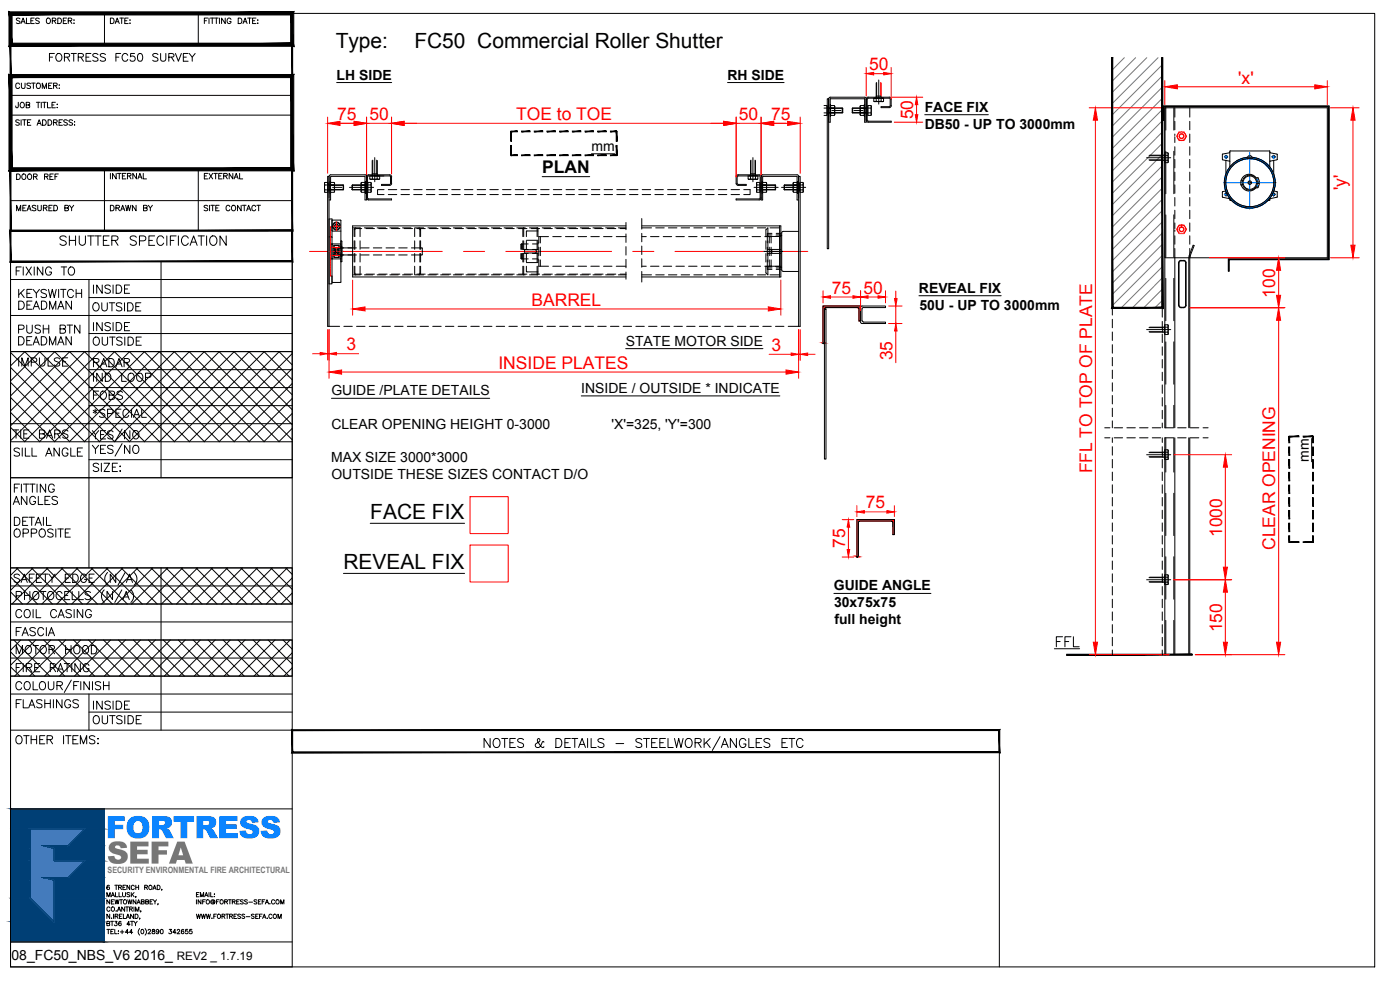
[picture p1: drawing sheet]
<svg xmlns="http://www.w3.org/2000/svg" width="420mm" height="297mm" viewBox="0 0 420 297" stroke-linecap="round" stroke-linejoin="round" font-family="sans-serif">
<defs><g id="words">
<text font-size="9.2" fill="#007fff" x="31.7" y="251.5">FORTRESS</text>
<text font-size="9.2" fill="#767676" x="32.1" y="259.1">SEFA</text>
<text font-size="7.5" x="26.5" y="133.7">YES/NO</text>
<g font-size="7.1">
<text x="26.5" y="137.9">YES/NO</text>
<text x="315" y="195.8">FFL</text>
</g>
<g font-size="6.3">
<text x="100.7" y="14.4">Type:</text>
<text x="124.4" y="14.4">FC50 Commercial Roller Shutter</text>
<text x="111.1" y="155.7">FACE FIX</text>
<text x="103.1" y="170.7">REVEAL FIX</text>
</g>
<g font-size="6.2">
<text x="16.6" y="74.8">SHUTTER SPECIFICATION</text>
<text x="3.5" y="197.6">MOTOR HOOD</text>
</g>
<g font-size="5.7">
<text x="13.8" y="19.8">FORTRESS FC50 SURVEY</text>
<text x="26.8" y="89.3">INSIDE</text>
<text x="4.2" y="90.7">KEYSWITCH</text>
<text x="4.2" y="94.2">DEADMAN</text>
<text x="26.5" y="94.5">OUTSIDE</text>
<text x="4.2" y="101.2">PUSH BTN</text>
<text x="26.8" y="100.5">INSIDE</text>
<text x="4.2" y="104.8">DEADMAN</text>
<text x="26.8" y="104.8">OUTSIDE</text>
<text x="4.2" y="111.1">IMPULSE</text>
<text x="26.8" y="111.1">RADAR</text>
<text x="26.8" y="115.7">IND LOOP</text>
<text x="26.8" y="121">FOBS</text>
<text x="26.8" y="126.3">*SPECIAL</text>
<text x="2.8" y="132.6">TIE BARS</text>
<text x="2.8" y="137.9">SILL ANGLE</text>
<text x="2.8" y="152.8">ANGLES</text>
<text x="3.2" y="158.7">DETAIL</text>
<text x="2.8" y="162.3">OPPOSITE</text>
<text x="3.5" y="186.6">COIL CASING</text>
<text x="3.5" y="191.9">FASCIA</text>
<text x="3.5" y="202.8">FIRE RATING</text>
<text x="3.5" y="213.8">FLASHINGS</text>
<text x="26.8" y="214.1">INSIDE</text>
<text x="26.8" y="218.4">OUTSIDE</text>
<text x="3.5" y="224.4">OTHER ITEMS:</text>
</g>
<text font-size="5.3" x="3.5" y="83.6">FIXING TO</text>
<g font-size="5.2" fill="#f00">
<text x="260.8" y="21.1">50</text>
<text x="371.6" y="25.1">'x'</text>
<text x="274.1" y="35.8" transform="rotate(-90 274.1 35.8)">50</text>
<text x="101.2" y="36">75</text>
<text x="110.9" y="36">50</text>
<text x="154.9" y="36">TOE to TOE</text>
<text x="221.8" y="36">50</text>
<text x="231.4" y="36">75</text>
<text x="404" y="57.1" transform="rotate(-90 404 57.1)">'y'</text>
<text x="249.7" y="88.1">75</text>
<text x="259.1" y="88.1">50</text>
<text x="382.7" y="89.4" transform="rotate(-90 382.7 89.4)">100</text>
<text x="159.5" y="91.7">BARREL</text>
<text x="104" y="105.2">3</text>
<text x="231.5" y="105.3">3</text>
<text x="149.6" y="110.6">INSIDE PLATES</text>
<text x="267.8" y="108.1" transform="rotate(-90 267.8 108.1)">35</text>
<text x="327.8" y="142.1" transform="rotate(-90 327.8 142.1)">FFL TO TOP OF PLATE</text>
<text x="259.9" y="152.6">75</text>
<text x="366.8" y="161.2" transform="rotate(-90 366.8 161.2)">1000</text>
<text x="253.6" y="164.5" transform="rotate(-90 253.6 164.5)">75</text>
<text x="382.7" y="165" transform="rotate(-90 382.7 165)">CLEAR OPENING</text>
<text x="366.8" y="189.7" transform="rotate(-90 366.8 189.7)">150</text>
</g>
<text font-size="5.2" x="162.7" y="51.9">PLAN</text>
<g font-size="4.9">
<text x="3.9" y="55">DOOR REF</text>
<text x="31.7" y="64.6">DRAWN BY</text>
</g>
<g font-size="4.2">
<text x="101" y="23.9">LH SIDE</text>
<text x="218.3" y="23.9">RH SIDE</text>
<text x="277.5" y="33.5">FACE FIX</text>
<text x="277.5" y="38.6">DB50 - UP TO 3000mm</text>
<text x="177.5" y="45.3">mm</text>
<text x="275.8" y="87.8">REVEAL FIX</text>
<text x="275.9" y="92.9">50U - UP TO 3000mm</text>
<text x="187.8" y="103.7">STATE MOTOR SIDE</text>
<text x="99.5" y="118.6">GUIDE /PLATE DETAILS</text>
<text x="174.4" y="117.9">INSIDE / OUTSIDE * INDICATE</text>
<text x="99.5" y="128.7">CLEAR OPENING HEIGHT 0-3000</text>
<text x="183.5" y="128.7">'X'=325, 'Y'=300</text>
<text x="99.4" y="138.7">MAX SIZE 3000*3000</text>
<text x="99.5" y="143.8">OUTSIDE THESE SIZES CONTACT D/O</text>
<text x="392.8" y="138.6" transform="rotate(-90 392.8 138.6)">mm</text>
<text x="250.3" y="177.2">GUIDE ANGLE</text>
<text x="250.3" y="182.2">30x75x75</text>
<text x="250.4" y="187.2">full height</text>
<text x="3.5" y="288">08_FC50_NBS_V6 2016_</text>
</g>
<text font-size="3.5" x="53.1" y="288">REV2 _ 1.7.19</text>
<text font-size="2.6" fill="#767676" x="32.3" y="261.9">SECURITY ENVIRONMENTAL FIRE ARCHITECTURAL</text>
</g></defs>
<!-- layer: 0 -->
<g fill="none" stroke="#000" stroke-width=".3">
<path d="M333.8 17.3v75h15v-75M101 24.8h16.5M153.3 39.5h.2M185.1 39.3v.2M218.3 24.8h17M247.3 32.4h.9M247.3 31.7h.9v2.9h-.9M247.3 33.9h.9M248.2 32v2.3M248.3 32.4h4.5M248.3 33.9h4.5M248.8 32.5h4.1"/>
<path d="M248.8 33.7h4.1M249 32.4l.2 .1M249.2 31.3v3.6zM249.2 32.4v1.5M249.2 33.7l-.2 .2M249.2 31.9l.2-.2h1l.1 .2v2.5l-.1 .2h-1l-.2-.2M249.3 31.8v2.7M249.4 33.9h1M249.6 33.1h2.8M250.4 31.8v2.7M252.8 32.4l.1 .1-.1 1.4zM255.8 32.5l.1-.1v1.5z"/>
<path d="M255.8 32.5h4M255.8 33.7h4M255.9 32.4h4.5M255.9 33.9h4.5M256.3 33.1h2.7M258.2 31.8v2.7M258.3 33.9h1M259.4 31.8v2.7M259.4 31.9l-.1-.2h-1l-.2 .2v2.5l.2 .2h1l.1-.2M259.4 31.3l.1 3.6zM259.5 32.4v1.5M259.5 33.7l.2 .2"/>
<path d="M259.7 32.4l-.2 .1M260 36l.1 .5 .5 .2h6.8v-.3h-6.9l-.2-.4M260 29.8v6.3M260.3 29.8v6.3M260.5 33.9h.9v.6M260.5 32v2.3M260.5 31.7h.9l.1 .2-.1 2.7h-.9zM260.5 29.2h6.4M260.5 29.5h6.4M260.6 29.1l-.5 .2-.1 .4M260.6 29.4l-.3 .3M261.4 32.4v1.5"/>
<path d="M261.4 31.8v.6h-.9M262.2 29.5l.2 1h2.6l.2-1M262.6 29.5h2.3M263 30.4h1.4M263 29.5v.9h-.7M263 24.9v4.5M263 28.8h1.4M263.1 24.8l-.1 4.2M263.7 24v7.2M264.3 28.8l.1 .2M264.4 29.5v.9h.7M266.9 29.1l.4 .2 .2 .4"/>
<path d="M266.9 29.4l.3 .3M267.2 29.8v1.9M267.2 31.7l-.3 .3h-2.5v.3h2.5l.4-.2 .2-.4M267.4 29.8v1.9M277.5 34.4h19.1M333.8 20.1v2M333.8 23.4v2.5M333.8 27.2v2.5M333.8 31v2.5M333.8 34.8v2.5M333.8 38.6v2.5M349 31.8h49.9v46.1h-30v3.5h-.3v-3.8h30v-45.6h-49.3v4.1h-.3z"/>
<path d="M349.6 32.3h.1M349.6 32.3v96.1M349.9 32.3v6.7M352.3 32.3v6.7M352.6 32.3v2.8M352.6 36.4v2.5M357.1 32.3v2.8M357.1 36.4v2.5M97.4 54.8l.1 .7h.9M97.5 55.5v1.5M97.5 54.7h.9v3h-.9l-.1-.2zM98.4 55.1h.1"/>
<path d="M98.5 55.1l-.1 2.3M98.5 55.5h4.5M98.7 53.1v6.3M98.9 55.5l.1 .1h4.1M99 54.4l.1 3.6zM99 55.5v1.5M99.1 54.9l.2-.2h1l.1 .2v2.6l-.1 .2h-1l-.2-.2M99.2 52.5h10.6l.2 .4v7.1h-.5v-6.9M99.2 54.8l.1 .7M99.2 53.1v6.9h-.5M99.2 52.5l-.4 .4M99.3 55.5l-.1 2.1"/>
<path d="M99.3 55.5h1M99.8 56.2h2.8M100.3 55.5v2.1M100.3 54.8v.7M103 57h-5.5l-.1 .6M103 55.5v1.5zM103.1 56.9l-4.2 .1M104.9 56.2h7.2M105.6 56.9l4.3 .1M105.8 55.5v1.5zM105.8 55.5h4.5M105.8 57h4.5"/>
<path d="M108.4 54.8l.1 .7M108.5 55.5l-.1 2.1M108.5 55.5h1M109.4 52.9l-10.1 .2M109.4 52.9l.2 .2M109.5 55.5l.1 2.1M109.6 54.8l-.1 .7M109.6 54.9l-.1-.2h-1l-.1 .2v2.6l.1 .2h1l.1-.2M109.6 54.4l.1 3.6zM109.8 55.5v1.5M109.9 55.5l-.1 .1h-4.2M110 59.4l.2 .4 .4 .2h6.9v-.3h-6.9l-.3-.3"/>
<path d="M110.3 53.1v6.3M110.4 57h.9v.6M110.4 55.1v2.3M110.4 54.7h.9l.1 .2-.1 2.8h-.9zM110.6 52.8h6.3M110.6 52.7l-.3 .4M111 52.8v.9l.2 .1h2.5l.2-.1v-.9M111.3 55.5v1.5M111.3 54.8v.7h-.9M111.3 52.8h2.3M111.7 52.2h1.5M111.7 48.2v4.5"/>
<path d="M111.7 53.7h1.5M111.7 52.8v.9h-.6M111.9 48v4.2l-.2 .1M112.5 47.3v7.2M113.1 48v4.2l.1 .1M113.2 52.8v.9h.7M113.2 48.2v4.5M115.3 56.9h-2v1.5h2M116.5 56.9h2.6M116.5 58.4h2.6M116.9 52.5h-6.3l-.4 .1-.2 .5M116.9 55.3h-2.4v.3h2.4"/>
<path d="M116.9 52.5l.5 .1 .1 .5M116.9 52.7l.3 .4M117.2 53.1v1.9M117.2 55l-.3 .3M117.5 53.1v1.9M117.5 55l-.1 .4-.5 .2M120.3 56.9h2.6M120.3 58.4h2.6M124.1 56.9h2.6M124.1 58.4h2.6M128 56.9h2.5M128 58.4h2.5"/>
<path d="M131.8 56.9h2.5M131.8 58.4h2.5M135.6 56.9h2.5M135.6 58.4h2.5M139.4 56.9h2.5M139.4 58.4h2.5M143.2 56.9h2.5M143.2 58.4h2.5M147 56.9h2.5M147 58.4h2.5M150.8 56.9h2.6M150.8 58.4h2.6"/>
<path d="M153.4 46.5v.2M154.6 56.9h2.6M154.6 58.4h2.6M158.4 56.9h2.6M158.4 58.4h2.6M162.2 56.9h2.6M162.2 58.4h2.6M162.7 53h14.3M166.1 56.9h2.5M166.1 58.4h2.5M169.9 56.9h2.5M169.9 58.4h2.5"/>
<path d="M173.7 56.9h2.5M173.7 58.4h2.5M177.5 56.9h2.5M177.5 58.4h2.5M181.3 56.9h2.5M181.3 58.4h2.5M185.1 56.9h2.5M185.1 58.4h2.5M188.9 56.9h2.6M188.9 58.4h2.6M192.7 56.9h2.6M192.7 58.4h2.6"/>
<path d="M196.5 56.9h2.6M196.5 58.4h2.6M200.3 56.9h2.6M200.3 58.4h2.6M204.2 56.9h2.5M204.2 58.4h2.5M208 56.9h2.5M208 58.4h2.5M211.8 56.9h2.5M211.8 58.4h2.5M215.6 56.9h2.5M215.6 58.4h2.5"/>
<path d="M219.4 56.9h2.5M219.4 58.4h2.5M220.9 55l.2 .4 .4 .2M220.9 53.1v1.9M221.2 55l.3 .3M221.2 53.1v1.9M221.5 52.5h6.3l.5 .1 .2 .5M221.5 52.8h6.3M221.5 55.3h2.4v.3h-2.4M221.5 52.5l-.4 .1-.2 .5M221.5 52.7l-.3 .4M223.2 56.9h1.9v1.5h-1.9"/>
<path d="M224.5 52.8l.2 1h2.6l.1-1M224.8 52.8h2.3M225.2 53.7h1.5M225.2 52.8v.9h-.6M225.2 48.2v4.5M225.2 52.2h1.5M225.4 48l-.2 4.3M226 47.3v7.2M226.3 56.2h7.2M226.6 48l.1 4.3M226.7 52.8v.9h.7M226.7 48.2v4.5"/>
<path d="M227.1 54.8v.7h1M227.1 55.5v1.5M227.8 52.7l.4 .4M228.1 55.1h.1M228.1 54.7h-1v.2v2.6v.2h1M228.1 55.1v2.3M228.1 55.5h4.5M228.1 53.1v6.3M228.2 59.4l-.4 .3h-6.9v.3h6.9l.5-.2 .2-.4M228.4 52.9v7.1h.5v-6.9M228.5 55.5l.2 .1h4.1M228.7 54.4l.1 3.6z"/>
<path d="M228.7 55.5v1.5M228.8 54.9l.1-.2h1l.2 .2v2.6l-.2 .2h-1l-.1-.2M228.9 54.8v.7M228.9 55.5v2.1M228.9 55.5h1M229 52.9l10.3 .2M229 52.9l-.1 .2M229.9 55.5l.1 2.1M230 54.8l-.1 .7M232.6 57h-5.5v.6M232.6 55.5v1.5zM232.8 56.9l-4.3 .1"/>
<path d="M234.6 56.2h7.2M235.3 56.9l4.3 .1M235.4 55.5v1.5zM235.4 55.5h4.6M235.4 57h4.6M238.1 54.8l.1 .7M238.2 55.5l-.1 2.1M238.2 55.5h1M239.2 52.5h-10.3l-.4 .4M239.2 55.5l.1 2.1M239.2 53.1v6.9h.5M239.2 52.5l.5 .4"/>
<path d="M239.3 54.8l-.1 .7M239.3 54.9l-.1-.2h-1l-.2 .2v2.6l.2 .2h1l.1-.2M239.3 54.4l.1 3.6zM239.4 55.5v1.5M239.6 55.5l-.2 .1h-4.1M239.7 53.1v6.3M240.1 57h.8l.1 .6M240.1 55.1v2.3M240.1 54.7h.8l.2 .2-.2 2.8h-.8zM240.9 55.5v1.5M241 54.8l-.1 .7h-.8M333.8 42.4v2.6"/>
<path d="M333.8 46.2v2.6M333.8 50v2.6M333.8 53.8v2.6M333.8 57.7v2.5M344.1 47.3h7.3M344.8 48l4.3 .1M345 48.1h5.5v.6M348.9 46.6v1.5M349.1 46.6l-.2 .1h-4.1M349.5 48.5h.1M349.6 46.2l-.1 2.3M349.6 45.8h.9l.1 .3v2.5l-.1 .2h-.9"/>
<path d="M349.9 45.4v12.7M350.5 46.6v1.5M350.5 45.9v.7h-5.5M352.3 45.4v12.7M352.6 40.2v2.6M352.6 44v2.6M352.6 47.8v2.6M352.6 51.6v2.6M352.6 55.5v2.5M352.6 59.3v2.5M357.1 40.2v2.6M357.1 44v2.6"/>
<path d="M357.1 47.8v2.6M357.1 51.6v2.6M357.1 55.5v2.5M357.1 59.3v2.5M366.8 47.8l.1 .2 2.2 .5M367.8 57.3l-.9 .2v1.6l2.2 .6M367.9 48.1v4.1M369 45.8l-2.1 .5-.1 1.4M369.1 60l.1 .1M369.1 45.7l-.1 .1M369.1 59.6v.4M369.2 45.3h11.7"/>
<path d="M369.2 45.3l-.1 4.8M372.5 55.4a2.52 2.52 0 0 0 1.9 1.9 2.52 2.52 0 0 0 2.5-1M372.9 54.2h-.5v1.3h.5M374.4 47.2a.66 .66 0 0 1 .7-.5 .66 .66 0 0 1 .6 .5M376.9 53.3h.6l.4 1.3M376.9 53.3a2.52 2.52 0 0 0-2.5-1 2.52 2.52 0 0 0-1.9 1.9M377 56.3h.5M377 56.3l-.1 .1M377.3 55.1h.6l-.4 1.2M377.3 54.6h.6M381 45.3l.1 .1M381.1 45.4v4.7"/>
<path d="M381.1 59.6v.4M381.1 60l-.1 .1M381.1 45.7l.1 .1M381.2 45.8l2 .4M382.3 48.1v4.1M382.3 57.3l.9 .2M383.2 59.2l-2.1 .5M383.2 48l-2.1 .5M383.2 57.5v1.7M383.2 46.2v1.7M98.7 71.1h.8M99.5 71.1l.2 .1"/>
<path d="M100 76.5h7M100 74.4h7M105.8 68.4h2.3M106.3 79.9v2.1l.5 .5M106.3 72.3v2.5M106.3 76.1v2.5M106.5 79.9v2.2l.2 .2h1.9M106.5 72.3v2.5M106.5 76.1v2.5M106.8 68.4l-.5 .4v2.2M108.1 68.4v2.6M108.1 72.3v2.5"/>
<path d="M108.1 76.1v2.5M108.1 79.9v2.6M108.2 76.5h2.6M108.2 74.4h2.6M108.6 68.6l-2.1 .1v2.3M109.4 68.4h2.5M109.8 68.6h2.6M112 76.5h2.6M112 74.4h2.6M113.2 68.4h2.5M113.7 68.6h2.5M115.9 76.5h2.5"/>
<path d="M115.9 74.4h2.5M117 68.4h2.5M117.5 68.6h2.5M119.7 76.5h2.5M119.7 74.4h2.5M120.8 68.4h2.5M121.3 68.6h2.5M123.5 74.4h3.2v2.1h-3.2M124.4 68.4v2.6M124.4 72.3v2.5M124.4 76.1v2.5M124.4 79.9v2.6"/>
<path d="M124.6 68.4h2.6M125.1 68.6h2.5M125.7 68.6l.3 .2v2.2M125.7 68.4l.5 .4v2.2M126 79.9v2.1l-.3 .3M126 72.3v2.5M126 76.1v2.5M126.2 79.9v2.1l-.5 .5M126.2 72.3v2.5M126.2 76.1v2.5M128.4 68.4h2.6M128.9 68.6h2.6"/>
<path d="M132.2 68.4h2.6M132.7 68.6h2.6M136 68.4h2.6M136.6 68.6h2.5M139.9 68.4h2.5M140.4 68.6h2.5M143.7 68.4h2.5M144.2 68.6h2.5M147.5 68.4h2.5M148 68.6h2.5M151.3 68.4h2.5M151.8 68.6h2.5"/>
<path d="M155.1 68.4h2.5M155.6 68.6h2.5M156.3 76.1v1.4l.2 .2M156.5 73.2v1.6M156.5 76.1v1.6M156.5 73.2h.2v1.6M156.5 73.2l-.2 .1v1.5M156.7 76.1v1.6h-.2M156.7 73.3h.2M156.7 77.5h.2M156.9 73.2h1.6M156.9 77.7h1.6"/>
<path d="M156.9 74.8h1.6M156.9 71v-2.4l.3-.2v2.6M156.9 72.3v2.5M156.9 76.1v2.5M156.9 79.9v2.4l.3 .2v-2.6M156.9 76h1.6M157.2 72.3v2.5M157.2 76.1v2.5M158 74.8a.59 .59 0 0 0-.6 .6 .59 .59 0 0 0 .6 .6M158 79.9l.1 1.7h3.3M158 74.9h3.4M158 72.1h3.4"/>
<path d="M158 72.3v2.5M158 76.1v2.5M158 78.8h3.4M158 75.9h3.4M158.9 68.4h2.5M159.4 68.6h2.6M159.8 73.2h1.6M159.8 77.7h1.6M159.8 74.8h1.6M159.8 76h1.6M160.4 74.8a.59 .59 0 0 1 .6 .6 .59 .59 0 0 1-.6 .6M161.2 71v-2.6l.2 .2v2.4"/>
<path d="M161.2 72.3v2.5M161.2 76.1v2.5M161.2 79.9v2.6l.2-.2v-2.4M161.4 69.3h-3.3l-.1 1.7M161.4 78h.3v1.9h2.9M161.4 72.3v2.5M161.4 76.1v2.5M161.7 74.2v2.5M162.2 71v1.9M162.2 74.2v2.5M162.2 78v1.9M162.7 68.4h2.6"/>
<path d="M163.2 68.6h2.6M164.6 71h-2.9v1.9h-.3M165.9 71h2.5M165.9 79.9h2.5M166.5 68.4h2.6M167 68.6h2.6M169.7 71h2.5M169.7 79.9h2.5M170.3 68.4h2.6M170.8 68.6h2.6M173.5 71h2.6M173.5 79.9h2.6"/>
<path d="M174.1 68.4h2.6M174.7 68.6h2.5M177.3 71h2.6M177.3 79.9h2.6M178 68.4h2.5M178.5 68.6h2.5M181.1 71h2.6M181.1 79.9h2.6M181.8 68.4h2.5M182.3 68.6h2.5M184.9 71h3M184.9 79.9h3"/>
<path d="M185.6 68.4h2.3M186.1 68.6h1.8M187.9 67.8h-82.1v15.3h82.1M187.9 66.8v2.1M187.9 70.2v2.5M187.9 74v2.5M187.9 77.8v2.5M192.6 67.8h41.7v15.3h-41.7M192.6 71h1.4M192.6 79.9h1.4M192.6 68.4h2.9M192.6 65.6v3.1"/>
<path d="M192.6 70v2.6M192.6 73.8v2.6M192.6 77.6v2.6M195.2 71h2.6M195.2 79.9h2.6M196.8 68.4h2.5M199 71h2.6M199 79.9h2.6M200.6 68.4h2.5M202.8 71h2.6M202.8 79.9h2.6M204.4 68.4h2.6"/>
<path d="M206.7 71h2.5M206.7 79.9h2.5M208.2 68.4h2.6M210.5 71h2.5M210.5 79.9h2.5M212 68.4h2.6M214.3 71h2.5M214.3 79.9h2.5M215.8 68.4h2.6M218.1 71h2.5M218.1 79.9h2.5M219.7 68.4h2.5"/>
<path d="M221.9 71h2.5M221.9 79.9h2.5M223.5 68.4h2.5M225.7 71h2.5M225.7 79.9h2.5M227.3 68.4h2.5M229.3 75.4h5.7M229.5 71h1.4v1.9M229.5 79.9h4.8M229.9 70.9h1.6M229.9 71v-2l.5-.6v2.6M229.9 72.3v2.5"/>
<path d="M229.9 76.1v2.5M229.9 79.9v2l.5 .6v-2.6M230.3 74.8h4M230.3 76h4M230.3 70.5h1.4M230.3 74.2v2.5M230.3 78v2.8h1.4M230.4 72.3v2.5M230.4 76.1v2.5M230.9 74.2v2.5M230.9 78v1.9M230.9 79.8h.5"/>
<path d="M231.1 68.4h2.9M231.4 79.8l.1 .1M231.4 71v1.9M231.4 74.2v2.5M231.4 78v1.8M231.5 75v.9M231.6 74.9v1M231.7 70h-1.4v2.9M232.7 70.9h1.6M232.9 70.5h1.4M232.9 70h1.4M234 67.8v15.3"/>
<path d="M234 71h-3.1M234 70.7v9.4M234.1 70.7h.5M234.6 69.9v11.1l.4 .4M235 69.4h4.7M235 69.4l-.4 .5M333.8 61.5v2.5M333.8 65.3v2.6M333.8 69.1v2.6M333.8 72.9v2.6M333.8 76.8v2.5M349.9 64.5v12.7"/>
<path d="M352.3 64.5v12.7M352.6 63.1v2.5M352.6 66.9v2.5M352.6 70.7v2.6M352.6 74.5v53.9M353.7 78.9v12.7M354.4 78.1h.8M354.5 78.1l-.6 .2-.2 .5M355.2 78.3h-1l-.3 .6v12.7l.3 .6h1M355.2 78.1l.5 .2 .3 .5v12.8l-.3 .5-.5 .2M355.2 78.2l.5 .2 .1 .4M355.8 78.9v12.7"/>
<path d="M356.9 76.8l1.2-3.2 .3 .1-1.2 3.2M356.9 76.8l-.1 .5M357.1 77.3h41.2v-45h-48.7v45h7.2v51.1M357.1 63.1v2.5M357.1 66.9v2.5M357.1 70.7v2.6M357.1 74.5v53.9M357.2 76.9l-.1 .4M369.2 60.2h.4M380.6 60.2h.3M98.7 97.9v-45h-.4v45h3.6M103.2 97.9h2.5"/>
<path d="M105.8 82.5h2.3M107 97.9h2.5M109.4 82.5h2.5M109.8 82.3h2.6M110.8 97.9h2.6M113.2 82.5h2.5M113.7 82.3h2.5M114.6 97.9h2.6M117 82.5h2.5M117.5 82.3h2.5M118.4 97.9h2.6M120.8 82.5h2.5"/>
<path d="M121.3 82.3h2.5M122.2 97.9h2.6M124.6 82.5h2.6M125.1 82.3h2.5M126.1 97.9h2.5M128.4 82.5h2.6M128.9 82.3h2.6M129.9 97.9h2.5M132.2 82.5h2.6M132.7 82.3h2.6M133.7 97.9h2.5M136 82.5h2.6"/>
<path d="M136.6 82.3h2.5M137.5 97.9h2.5M139.9 82.5h2.5M140.4 82.3h2.5M141.3 97.9h2.5M143.7 82.5h2.5M144.2 82.3h2.5M145.1 97.9h2.5M147.5 82.5h2.5M148 82.3h2.5M148.9 97.9h2.6M151.3 82.5h2.5"/>
<path d="M151.8 82.3h2.5M152.7 97.9h2.6M155.1 82.5h2.5M155.6 82.3h2.5M156.5 97.9h2.6M158.9 82.5h2.5M159.4 82.3h2.6M160.3 97.9h2.6M162.7 82.5h2.6M163.2 82.3h2.6M164.2 97.9h2.5M166.5 82.5h2.6"/>
<path d="M167 82.3h2.6M168 97.9h2.5M170.3 82.5h2.6M170.8 82.3h2.6M171.8 97.9h2.5M174.1 82.5h2.6M174.7 82.3h2.5M175.6 97.9h2.5M178 82.5h2.5M178.5 82.3h2.5M179.4 97.9h2.5M181.8 82.5h2.5"/>
<path d="M182.3 82.3h2.5M183.2 97.9h2.5M185.6 82.5h2.3M186.1 82.3h1.8M187 97.9h2.6M187.9 81.6v2.2M190.8 97.9h2.6M192.6 82.5h2.9M192.6 81.4v3.2M194.6 97.9h2.6M196.8 82.5h2.5M198.4 97.9h2.6"/>
<path d="M200.6 82.5h2.5M202.3 97.9h2.5M204.4 82.5h2.6M206.1 97.9h2.5M208.2 82.5h2.6M209.9 97.9h2.5M212 82.5h2.6M213.7 97.9h2.5M215.8 82.5h2.6M217.5 97.9h2.5M219.7 82.5h2.5M221.3 97.9h2.5"/>
<path d="M223.5 82.5h2.5M225.1 97.9h2.6M227.3 82.5h2.5M228.9 97.9h2.6M230.3 80.4h1.4M231.1 82.5h2.9M232.7 97.9h2.6M232.9 80.8h1.4M232.9 80.4h1.4M234.1 80.1h.5M235 81.4h4.7M236.5 97.9h3.6v-45h-.4v45"/>
<path d="M275.8 88.7h24.7M333.8 80.6v2.5M333.8 84.4v2.5M333.8 88.2v2.5M333.8 92v2.5M333.8 95.8v2.5M333.8 99.6v2.6M344.1 98.9h7.3M344.8 99.5l4.3 .2M345 99.7h5.5v.6M348.8 92.6v2.6M348.8 96.4v2.6"/>
<path d="M348.9 98.2v1.5M349.1 98.2l-4.3 .1M349.6 97.7l-.1 2.4M349.6 97.5l1 .1v2.6l-1 .2M349.9 83.5v12.7M350.5 98.2v1.5M350.5 97.5v.7h-5.5M352.3 83.5v12.7M353.7 91.6l.5 .7h1M355.8 91.6l-.1 .4-.5 .2M99.5 119.5h47.5M174.4 118.8h59.6"/>
<path d="M333.8 103.4v2.6M333.8 107.2v2.6M333.8 111v2.6M333.8 114.9v2.5M333.8 118.7v2.5M348.8 100.2v2.6M348.8 104.1v2.5M348.8 107.9v2.5M348.8 111.7v2.5M348.8 115.5v2.5M348.8 119.3v2.5M349.5 100.1h.1"/>
<path d="M349.9 102.6v12.7M352.3 102.6v12.7M331.5 128.4h1.6M331.5 131.4h1.6M333.8 122.5v2.5M333.8 126.3v2.1M333.8 131.4v1.4M333.8 134v2.6M333.8 137.8v2.6M334.4 128.4h2.5M334.4 131.4h2.5M338.2 128.4h2.5"/>
<path d="M338.2 131.4h2.5M342 128.4h2.5M342 131.4h2.5M344.1 136.4h7.3M344.8 137l4.3 .2M345 137.2h5.5v.6M345.8 128.4h2.5M345.8 131.4h2.5M348.8 123.1v2.5M348.8 126.9v1.5M348.8 131.4v1.4M348.8 134v2.6"/>
<path d="M348.8 137.8v2.6M348.9 135.7v1.5M349.1 135.7l-4.3 .1M349.5 137.6h.1M349.6 135.3l-.1 2.3M349.6 131.4v65M349.6 135l1 .1v2.6l-1 .2M349.6 128.4h2.6M349.6 131.4h2.6M349.9 121.6v6.8M349.9 131.4v10.2M350.5 135.7v1.5"/>
<path d="M350.5 135v.7h-5.5M352.3 121.6v6.8M352.3 131.4v10.2M352.6 131.4v65M353.4 128.4h2.6M353.4 131.4h2.6M356.8 131.4v65M357.1 131.4v65M357.2 128.4h2.6M357.2 131.4h2.6M361 128.4h1.6M361 131.4h1.6"/>
<path d="M386.8 131h.2M394.1 130.9v.2M333.8 141.6v2.6M333.8 145.5v2.5M333.8 149.3v2.5M333.8 153.1v2.5M333.8 156.9v2.5M348.8 141.6v2.6M348.8 145.5v2.5M348.8 149.3v2.5M348.8 153.1v2.5M348.8 156.9v2.5"/>
<path d="M349.9 148v12.7M352.3 148v12.7M250.3 178.1h29.1M333.8 160.7v2.5M333.8 164.5v2.5M333.8 168.3v2.6M333.8 172.2v2.5M333.8 176v2.5M333.8 179.8v2.5M344.1 173.9h7.3M344.8 174.5l4.3 .2M345 174.7h5.5v.6"/>
<path d="M348.8 160.7v2.5M348.8 164.5v2.5M348.8 168.3v2.6M348.8 172.2v2.5M348.8 176v2.5M348.8 179.8v2.5M348.9 173.2v1.5M349.1 173.2l-4.3 .1M349.5 175.1h.1M349.6 172.8l-.1 2.3M349.6 172.5l1 .1v2.6l-1 .2M349.9 167v12.8"/>
<path d="M350.5 173.2v1.5M350.5 172.6v.6h-5.5M352.3 167v12.8M386.9 162.6v.2M393.9 162.7h.3M333.8 183.6v2.5M333.8 187.4v2.5M333.8 191.2v2.6M333.8 195v1.4M348.8 183.6v2.5M348.8 187.4v2.5M348.8 191.2v2.6"/>
<path d="M348.8 195v1.4M349.9 186.1v10.3M352.3 186.1v10.3"/>
<circle cx="368" cy="47.1" r=".4"/>
<circle cx="368" cy="58.3" r=".4"/>
<circle cx="375.1" cy="54.8" r="7.6"/>
<circle cx="375.1" cy="54.8" r="7.2"/>
<circle cx="375.1" cy="54.8" r="2.27"/>
<circle cx="375.1" cy="54.8" r="2.01"/>
<circle cx="375.1" cy="54.8" r=".53"/>
<circle cx="375.1" cy="54.8" r=".19"/>
<circle cx="377.4" cy="55.7" r=".15"/>
<circle cx="377.4" cy="53.9" r=".15"/>
<circle cx="382.2" cy="47.1" r=".4"/>
<circle cx="382.2" cy="58.3" r=".4"/>
</g>
<g fill="none" stroke="#00f" stroke-width=".3">
<path d="M367.2 54.8h15.8M367.4 58.3h.3M367.4 47.1h.3M367.4 54.8v.1M367.8 58.3h.3M367.8 47.1h.3M367.9 54.8h.1M367.9 54.5l-.5 .5M367.9 54.7l-.5 .4M367.9 54.8l-.5 .4M367.9 54.9l-.5 .5M367.9 55.1l-.5 .4"/>
<path d="M367.9 54.1l-.5 .5M367.9 54.2l-.5 .5M367.9 54.4l-.5 .4M367.9 55.2l-.4 .4M367.9 55.3l-.4 .5M367.9 55.5l-.4 .4M367.9 55.6l-.4 .4M367.9 53.8l-.5 .5M367.9 53.9l-.5 .5M367.9 55.7l-.4 .4M367.9 55.8l-.3 .5M367.9 46.5v.3"/>
<path d="M367.9 46.9v.3M367.9 47.4v.3M367.9 57.8v.2M367.9 58.2v.3M367.9 58.6v.3M368 53.5l-.5 .5M368 53.6l-.6 .5M368 56l-.4 .4M368 56.2l-.4 .4M368 53.3l-.5 .5M368 56.3l-.3 .3M368 56.4l-.3 .4"/>
<path d="M368.1 53.1l-.6 .6M368.1 56.5l-.4 .4M368.1 52.9l-.6 .6M368.1 56.6l-.4 .4M368.1 56.7l-.3 .4M368.2 56.8l-.4 .4M368.2 52.7l-.6 .6M368.2 56.9l-.4 .4M368.2 57l-.3 .4M368.2 52.5l-.6 .7M368.2 57.1l-.3 .4M368.2 58.3h.3"/>
<path d="M368.2 47.1h.3M368.3 57.2l-.4 .4M368.3 52.3l-.6 .7M368.3 57.3l-.3 .4M368.4 57.4l-.4 .4M368.4 52.1l-.7 .7M368.4 57.5l-.4 .4M368.4 57.6l-.3 .4M368.5 57.7l-.3 .3M368.5 51.9l-.8 .8M368.5 57.8l-.3 .3M368.5 57.9l-.2 .2"/>
<path d="M368.6 58l-.2 .3M368.6 51.6l-.8 .9M368.6 58.1l-.2 .3M368.7 58.2l-.3 .3M368.8 58.3l-.4 .3M368.8 51.4l-.9 .8M368.8 58.3l-.3 .4M368.8 58.4l-.3 .4M368.9 58.5l-.4 .3M368.9 58.6l-.3 .3M368.9 59.4l.4-.3-.3 .4M369 51l-1.1 1"/>
<path d="M369 58.7l-.3 .3M369 58.8l-.3 .3M369.1 58.8l-.3 .4M369.1 58.9l-.3 .4M369.2 59l-.3 .3M369.2 59.8l.4-.3-.3 .4M369.3 50.6l-1.2 1.2M369.4 59.2l-.4 .4M369.4 59.3l-.3 .3M369.5 59.4l-.3 .3M369.7 59.6l-.4 .3M369.7 59.7l-.3 .3"/>
<path d="M369.8 59.7l-.3 .4M369.9 59.8l-.3 .3M369.9 59.9l-.3 .3M370 59.9l-.3 .4M370.4 48.8l-1.4 1.3M371.2 48.2l-2.7 2.8M371.5 48l-3.2 3.3M371.8 47.9l-3.6 3.7M372 47.8l-1.2 1.2M372.3 47.7l-1.1 1M372.5 47.6l-.9 1M372.7 47.6l-.9 .8"/>
<path d="M372.9 47.5l-.8 .8M373.1 47.5l-.8 .7M373.2 47.4l-.6 .7M373.4 47.4l-.6 .6M373.6 47.3l-.6 .7M373.7 47.3l-.5 .6M373.9 47.3l-.5 .5M374.1 47.2l-.6 .6M374.3 47.2l-.6 .6M374.4 47.2l-.5 .6M374.6 47.2l-.6 .5M374.7 47.2l-.5 .5"/>
<path d="M374.8 47.2l-.5 .5M374.9 47.2l-.4 .5M375.1 47.6h.1M375.1 47.2h.1M375.1 47.2l-.5 .5M375.1 45.7v8.8M375.1 54.7v.3M375.1 55.2v7.5M375.2 47.2l-.4 .4M375.4 47.2l-.5 .4M375.5 47.2l-.4 .4M375.6 47.2l-.4 .4"/>
<path d="M375.7 47.2l-.4 .4M375.9 47.2l-.5 .5M376 47.2l-.4 .5M376.1 47.2l-.4 .5M376.2 47.3l-.4 .4M376.3 47.3l-.4 .4M376.5 47.3l-.5 .4M376.5 47.3l-.3 .4M376.7 47.4l-.4 .4M376.8 47.4l-.4 .4M376.9 47.4l-.4 .4M377 47.4l-.4 .4"/>
<path d="M377.1 47.5l-.3 .3M377.2 55.8h.3M377.2 53.9h.3M377.2 47.5l-.4 .3M377.3 47.5l-.3 .4M377.3 53.8v.3M377.3 55.6v.3M377.4 47.5l-.4 .4M377.5 47.6l-.3 .4M377.6 47.6l-.3 .4M377.7 47.7l-.4 .3M377.8 47.7l-.3 .3"/>
<path d="M377.9 47.8l-.3 .3M378 47.8l-.4 .3M378.1 47.8l-.3 .4M378.2 47.8l-.3 .4M378.3 47.9l-.4 .3M378.4 47.9l-.4 .4M378.5 48l-.4 .3M378.6 48l-.4 .3M378.7 48.1l-.4 .3M378.7 48.1l-.3 .4M378.8 48.2l-.3 .3M378.9 48.2l-.3 .4"/>
<path d="M379 48.3l-.3 .3M379.1 48.3l-.4 .3M379.2 48.4l-.4 .3M379.3 48.4l-.4 .4M379.3 48.5l-.3 .3M379.4 48.5l-.3 .4M379.5 48.6l-.3 .3M379.5 48.6l-.2 .4M379.6 48.7l-.3 .3M379.7 48.8l-.3 .3M379.8 48.8l-.3 .3M379.9 48.9l-.4 .3"/>
<path d="M379.9 48.9l-.3 .3M380 49l-.3 .3M380.1 49.1l-.3 .3M380.2 49.1l-.4 .3M380.2 49.2l-.3 .3M380.3 49.2l-.3 .4M380.4 49.3l-.3 .3M380.4 49.4l-.3 .3M380.5 49.4l-.3 .4M380.6 49.5l-.3 .3M380.6 49.6l-.3 .3M380.7 49.7l-.3 .3"/>
<path d="M380.8 49.7l-.4 .3M380.8 49.8l-.3 .3M380.9 49.9l-.3 .3M380.9 50l-.3 .2M381 50l-.3 .3M381.1 50.1l-.3 .3M381.2 50.2l-.4 .3M381.2 50.2l-.3 .3M381.2 50.3l-.3 .3M381.3 59.3l-1.8 1.7M381.3 50.4l-.3 .3M381.4 50.5l-.4 .3"/>
<path d="M381.4 50.5l-.3 .4M381.5 50.6l-.3 .4M381.5 50.7l-.3 .4M381.5 58.9l-2.3 2.4M381.6 50.8l-.4 .3M381.6 50.9l-.3 .3M381.6 58.3h.3M381.6 47.1h.3M381.7 51l-.3 .3M381.7 51.1l-.3 .3M381.7 58.6l-2.9 2.9M381.8 51.1l-.3 .4"/>
<path d="M381.8 58.3l-1.2 1.2M381.8 58.4l-3.3 3.3M381.8 51.2l-.3 .4M381.9 51.3l-.4 .3M381.9 51.4l-.3 .3M382 51.5l-.4 .3M382 51.6l-.3 .3M382 51.7l-.3 .3M382 58.3h.3M382 47.1h.3M382.1 51.8l-.4 .3M382.1 51.9l-.3 .3"/>
<path d="M382.1 57.8l-1.1 1.1M382.2 52l-.4 .3M382.2 52.1l-.3 .3M382.2 57.6l-1 .9M382.2 46.5v.3M382.2 46.9v.3M382.2 47.4v.3M382.2 57.8v.2M382.2 58.2v.3M382.2 58.6v.3M382.3 52.2l-.4 .3M382.3 52.2l-.4 .4"/>
<path d="M382.3 52.4l-.3 .3M382.3 57.4l-.8 .8M382.3 52.5l-.3 .3M382.4 52.6l-.4 .3M382.4 57.2l-.8 .8M382.4 52.7l-.4 .3M382.4 52.7l-.3 .4M382.4 56.9l-.7 .8M382.5 52.9l-.4 .4M382.5 56.8l-.7 .7M382.5 53l-.4 .3M382.5 53.1l-.4 .4"/>
<path d="M382.5 56.6l-.6 .7M382.5 58.3h.3M382.5 47.1h.3M382.6 53.2l-.4 .4M382.6 53.3l-.4 .4M382.6 56.4l-.7 .7M382.6 53.4l-.4 .4M382.6 53.6l-.4 .3M382.6 56.3l-.6 .6M382.6 53.6l-.4 .5M382.6 53.8l-.3 .4M382.6 55.9l-.5 .6"/>
<path d="M382.6 56.1l-.6 .6M382.7 53.9l-.4 .4M382.7 54l-.4 .4M382.7 54.1l-.4 .5M382.7 55.6l-.5 .5M382.7 55.8l-.6 .5M382.7 54.3l-.4 .4M382.7 54.4l-.4 .4M382.7 54.5l-.4 .4M382.7 54.7l-.4 .4M382.7 54.8l-.4 .4M382.7 54.9l-.4 .5"/>
<path d="M382.7 55l-.4 .5M382.7 55.2l-.5 .5M382.7 55.3l-.5 .5M382.7 55.5l-.5 .5M369.9 60.5l.3-.3-.2 .3M370.1 60l-.3 .3M370.1 60.1l-.3 .3M370.4 60.3l-.4 .3M370.4 60.3l-.3 .4M370.5 60.4l-.3 .3M370.6 60.5l-.3 .3M370.7 60.5l-.4 .3"/>
<path d="M370.7 60.6l-.3 .3M370.8 60.6l-.3 .4M370.9 60.7l-.3 .3M371 60.7l-.3 .4M371 60.8l-.3 .3M371.1 60.9l-.3 .3M371.2 60.9l-.3 .4M371.3 61l-.3 .3M371.4 61l-.4 .3M371.5 61l-.4 .4M371.5 61.1l-.3 .3M371.6 61.2l-.3 .3"/>
<path d="M371.7 61.2l-.3 .4M371.8 61.3l-.3 .3M371.9 61.3l-.4 .3M372 61.3l-.4 .4M372.1 61.4l-.3 .3M372.2 61.4l-.4 .4M372.3 61.5l-.4 .3M372.3 61.5l-.3 .3M372.4 61.6l-.3 .3M372.6 61.6l-.4 .3M372.6 61.6l-.3 .4M372.7 61.6l-.3 .4"/>
<path d="M372.9 61.7l-.4 .4M372.9 61.7l-.3 .4M373.1 61.8l-.4 .3M373.2 61.8l-.4 .3M373.3 61.8l-.4 .4M373.4 61.8l-.4 .4M373.5 61.8l-.4 .4M373.6 61.9l-.4 .4M373.7 61.9l-.4 .4M373.8 61.9l-.3 .4M373.9 61.9l-.4 .5M374 62l-.3 .4"/>
<path d="M374.2 62l-.4 .4M374.3 62l-.4 .4M374.4 62l-.4 .4M374.6 62l-.5 .4M374.7 62l-.4 .4M374.8 62l-.4 .4M374.9 62l-.4 .5M375.1 62.1l-.5 .4M375.2 62.1l-.4 .4M375.3 62l-.4 .5M375.5 62l-.5 .5M375.6 62l-.5 .5"/>
<path d="M375.8 62l-.5 .5M375.9 62l-.5 .5M376.1 62l-.5 .5M376.2 61.9l-.5 .6M376.4 61.9l-.5 .5M376.5 61.9l-.5 .5M376.7 61.8l-.5 .6M376.9 61.8l-.6 .6M377.1 61.8l-.6 .6M377.3 61.7l-.6 .6M377.5 61.6l-.7 .7M377.7 61.6l-.7 .6"/>
<path d="M377.9 61.4l-.7 .8M378.2 61.3l-.8 .8M378.4 61.2l-.8 .9M378.8 61l-1 1M379.2 60.8l-1.2 1.1M379.7 60.4l-1.4 1.4M380.6 60.2l-.2 .2"/>
</g>
<g fill="#000" stroke="#000" stroke-width=".3">
<path d="M333.7 17.3l.3 74.9v-74.9zM333.7 17.3l.3 74.9-.3 .3zM334 92.2l-.3 .3 15-.3zM333.7 92.5l15-.3 .3 .3zM348.7 17.3v74.9l.3 .3zM348.7 17.3h.3v75.2z"/>
<path d="M153.4 39.3v.2l1.9-.2zM153.4 39.5l1.9-.2v.2z"/>
<path d="M156.5 39.3v.2l2.6-.2zM156.5 39.5l2.6-.2v.2z"/>
<path d="M160.3 39.3v.2l2.6-.2zM160.3 39.5l2.6-.2v.2z"/>
<path d="M164.2 39.3v.2l2.5-.2zM164.2 39.5l2.5-.2v.2z"/>
<path d="M168 39.3v.2l2.5-.2zM168 39.5l2.5-.2v.2z"/>
<path d="M171.8 39.3v.2l2.5-.2zM171.8 39.5l2.5-.2v.2z"/>
<path d="M175.6 39.3v.2l2.5-.2zM175.6 39.5l2.5-.2v.2z"/>
<path d="M179.4 39.3v.2l2.5-.2zM179.4 39.5l2.5-.2v.2z"/>
<path d="M183.2 39.3v.2l1.9-.2zM183.2 39.5l1.9-.2v.2z"/>
<path d="M184.9 39.5l.3 2.9v-2.9zM184.9 39.5l.3 2.9h-.3z"/>
<path d="M153.3 43.6v3h.2zM153.3 43.6h.2v3z"/>
<path d="M153.3 39.5v2.9h.2zM153.3 39.5h.2v2.9z"/>
<path d="M153.4 46.7h1.9v-.2zM153.4 46.5h1.9l-1.9 .2z"/>
<path d="M156.5 46.7h2.6v-.2zM156.5 46.5h2.6l-2.6 .2z"/>
<path d="M160.3 46.7h2.6v-.2zM160.3 46.5h2.6l-2.6 .2z"/>
<path d="M164.2 46.7h2.5v-.2zM164.2 46.5h2.5l-2.5 .2z"/>
<path d="M168 46.7h2.5v-.2zM168 46.5h2.5l-2.5 .2z"/>
<path d="M171.8 46.7h2.5v-.2zM171.8 46.5h2.5l-2.5 .2z"/>
<path d="M175.6 46.7h2.5v-.2zM175.6 46.5h2.5l-2.5 .2z"/>
<path d="M179.4 46.7h2.5v-.2zM179.4 46.5h2.5l-2.5 .2z"/>
<path d="M183.2 46.7h1.9v-.2zM183.2 46.5h1.9l-1.9 .2z"/>
<path d="M184.9 43.6l.3 3v-3zM184.9 43.6l.3 3h-.3zM184.9 46.6h.3z"/>
<path d="M386.8 134.1v2.6h.2zM386.8 134.1h.2v2.6z"/>
<path d="M386.8 131v1.8h.2zM386.8 131h.2v1.8z"/>
<path d="M386.9 130.9v.2l2.9-.2zM386.9 131.1l2.9-.2v.2z"/>
<path d="M391.1 130.9v.2l3-.2zM391.1 131.1l3-.2v.2z"/>
<path d="M393.9 131l.3 1.8v-1.8zM393.9 131l.3 1.8h-.3z"/>
<path d="M393.9 134.1l.3 2.6v-2.6zM393.9 134.1l.3 2.6h-.3z"/>
<path d="M393.9 137.9l.3 2.6v-2.6zM393.9 137.9l.3 2.6h-.3z"/>
<path d="M386.8 157v2.5h.2zM386.8 157h.2v2.5z"/>
<path d="M386.8 153.2v2.5h.2zM386.8 153.2h.2v2.5z"/>
<path d="M386.8 149.4v2.5h.2zM386.8 149.4h.2v2.5z"/>
<path d="M386.8 145.5v2.6h.2zM386.8 145.5h.2v2.6z"/>
<path d="M386.8 141.7v2.6h.2zM386.8 141.7h.2v2.6z"/>
<path d="M386.8 137.9v2.6h.2zM386.8 137.9h.2v2.6z"/>
<path d="M393.9 141.7l.3 2.6v-2.6zM393.9 141.7l.3 2.6h-.3z"/>
<path d="M393.9 145.5l.3 2.6v-2.6zM393.9 145.5l.3 2.6h-.3z"/>
<path d="M393.9 149.4l.3 2.5v-2.5zM393.9 149.4l.3 2.5h-.3z"/>
<path d="M393.9 153.2l.3 2.5v-2.5zM393.9 153.2l.3 2.5h-.3z"/>
<path d="M393.9 157l.3 2.5v-2.5zM393.9 157l.3 2.5h-.3z"/>
<path d="M386.8 160.8v1.9h.2zM386.8 160.8h.2v1.9z"/>
<path d="M386.9 162.8h2.9v-.2zM386.9 162.6h2.9l-2.9 .2z"/>
<path d="M391.1 162.8h3v-.2zM391.1 162.6h3l-3 .2z"/>
<path d="M393.9 160.8l.3 1.9v-1.9zM393.9 160.8l.3 1.9h-.3z"/>
<path d="M320.2 196.6h37.6v-.3zM320.2 196.3h37.6l-37.6 .3z"/>
</g>
<!-- layer: TEXT -->
<g fill="none" stroke="#767676" stroke-width=".3">
<path d="M334.1 17.3l-.3 .3M337.4 17.3l-3.6 3.7M340.8 17.3l-7 7M344.2 17.3l-10.4 10.4M347.5 17.3l-13.7 13.7M348.8 19.4l-15 15M348.8 22.8l-15 15M348.8 26.2l-15 14.9M348.8 29.5l-15 15M348.8 32.9l-15 15M348.8 36.2l-15 15.1M348.8 39.6l-1.9 2"/>
<path d="M346.7 41.7l-12.9 12.9M348.8 43l-15 15M348.8 46.4l-15 15M348.8 49.7l-15 15M348.8 53.1l-15 15M348.8 56.5l-15 15M348.8 59.8l-15 15M348.8 63.2l-15 15M348.8 66.6l-15 15M348.8 69.9l-15 15.1M348.8 73.3l-15 15M348.8 76.7l-15 15"/>
<path d="M346.4 85.9l-6.5 6.4M348.8 80.1l-12.3 12.2M348.8 83.4l-2.3 2.3M348.8 86.8l-5.5 5.5M348.8 90.2l-2.2 2.1"/>
</g>
<!-- layer: Production Dimensions -->
<g fill="none" stroke="#f00" stroke-width=".3">
<path d="M98.3 35.1v16.9M102.1 37h4.2M110 37h7.5M110 35.1v20.2M117.5 35.1v17.1M121.3 37h95.9M220.9 35.1v18M220.9 37h7.5M228.4 35.1v20.2M232.2 37h4.2M240.1 35.1v16.9M260 20.2v8.6"/>
<path d="M262.2 22.1h3M267.4 20.2v9.6M267.8 29.2h9.1M268.4 36.7h8.5M275.1 31.4v3M326.9 32.3h21.7M328.7 36.1v156.6M349.6 24.2v7.2M353.3 26h41.3M398.3 24.2v7.2M399.3 32.3h8.6M406 36.1v37.5"/>
<path d="M363 77.3h22.6M399.3 77.3h8.6M98.3 98.9v9.1M98.7 98.9v14.6M105.8 84v10.6M109.5 92.7h121.1M234.3 84v10.6M239.7 98.9v14.6M240.1 98.9v9.3M247 87.2v3.7M249.2 89.1h6.8M258.3 87.2v5.9"/>
<path d="M260.5 89.1h3M265.8 87.2v3.7M266.7 91.8h4M266.7 97.1h4M268.8 87.3v2.3M268.8 91.8v5.3M268.8 99.3v9.5M357 92.3h28.6M383.7 81.1v7.5M383.7 96.1v96.6M93.8 106.1h2.3M98.3 106.1h.4"/>
<path d="M101 106.1h6.6M102.5 111.6h133.4M230.8 106.3h6.6M239.7 106.3h.4M242.4 106.3h2.2M352.3 136.4h17.3M252.8 155.9h3.4M254.6 158.2v6.7M257.2 151.7v3.3M259.4 153.6h6.8M268.4 151.7v3.3M367.7 140.2v30"/>
<path d="M252.8 167.1h3.4M352.3 173.9h17.3M367.7 177.7v15M326.9 196.4h24M358.7 196.4h26.9"/>
</g>
<g fill="#f00" stroke="#f00" stroke-width=".3">
<path d="M383.7 77.3l.6 3.8h-1.2z"/>
<path d="M383.1 88.6h1.2l-.6 3.7z"/>
<path d="M383.7 92.3l.6 3.8h-1.2z"/>
<path d="M383.1 192.7h1.2l-.6 3.7z"/>
<path d="M349.6 26l3.7-.6v1.3z"/>
<path d="M394.6 25.4l3.7 .6-3.7 .7z"/>
<path d="M406 32.3l.7 3.8h-1.3z"/>
<path d="M405.4 73.6h1.3l-.7 3.7z"/>
<path d="M328.1 192.7h1.3l-.7 3.7z"/>
<path d="M328.7 32.3l.7 3.8h-1.3z"/>
<path d="M263.5 88.7l2.3 .4-2.3 .4z"/>
<path d="M258.3 89.1l2.2-.4v.8z"/>
<path d="M256 88.7l2.3 .4-2.3 .4z"/>
<path d="M247 89.1l2.2-.4v.8z"/>
<path d="M268.5 89.6h.7l-.4 2.2z"/>
<path d="M268.8 97.1l.4 2.2h-.7z"/>
<path d="M265.2 21.7l2.2 .4-2.2 .4z"/>
<path d="M260 22.1l2.2-.4v.8z"/>
<path d="M275.1 29.2l.3 2.2h-.7z"/>
<path d="M274.7 34.4h.7l-.3 2.3z"/>
<path d="M266.2 153.2l2.2 .4-2.2 .4z"/>
<path d="M257.2 153.6l2.2-.4v.8z"/>
<path d="M254.6 155.9l.4 2.3h-.8z"/>
<path d="M254.2 164.9h.8l-.4 2.2z"/>
<path d="M367.1 192.7h1.3l-.7 3.7z"/>
<path d="M367.7 173.9l.7 3.8h-1.3z"/>
<path d="M367.7 136.4l.7 3.8h-1.3z"/>
<path d="M367.1 170.2h1.3l-.7 3.7z"/>
<path d="M217.2 36.4l3.7 .6-3.7 .6z"/>
<path d="M228.4 37l3.8-.6v1.2z"/>
<path d="M105.8 92.7l3.7-.6v1.2z"/>
<path d="M230.6 92.1l3.7 .6-3.7 .6z"/>
<path d="M117.5 37l3.8-.6v1.2z"/>
<path d="M106.3 36.4l3.7 .6-3.7 .6z"/>
<path d="M98.3 37l3.8-.6v1.2z"/>
<path d="M236.4 36.4l3.7 .6-3.7 .6z"/>
<path d="M98.7 111.6l3.8-.6v1.3z"/>
<path d="M235.9 111l3.8 .6-3.8 .7z"/>
<path d="M96.1 105.7l2.2 .4-2.2 .4z"/>
<path d="M98.7 106.1l2.3-.4v.8z"/>
<path d="M240.1 106.3l2.3-.4v.8z"/>
<path d="M237.4 105.9l2.3 .4-2.3 .4z"/>
</g>
<!-- layer: nut - centerline -->
<path d="M354.6 38.9v4M352.6 40.9h4M352.6 68.8h4M354.6 66.8v4" fill="none" stroke="#fafafa" stroke-width=".3"/>
<!-- layer: nut - hidden -->
<g fill="none" stroke="#f00" stroke-width=".3">
<path d="M353.9 39.6l-.8 1.3 .8 1.3h1.4l.8-1.3-.8-1.3M353.9 70.1l-.8-1.3 .8-1.3h1.4l.8 1.3-.8 1.3"/>
<circle cx="354.6" cy="40.9" r=".75"/>
<circle cx="354.6" cy="40.9" r=".63"/>
<circle cx="354.6" cy="40.9" r="1.28"/>
<circle cx="354.6" cy="68.8" r=".75"/>
<circle cx="354.6" cy="68.8" r=".63"/>
<circle cx="354.6" cy="68.8" r="1.27"/>
</g>
<!-- layer: nut -->
<path d="M353.9 39.6h1.4M353.9 70.1h1.4" fill="none" stroke="#ff7f00" stroke-width=".3"/>
<!-- layer: TEXT -->
<g fill="none" stroke="#000" stroke-width=".3">
<path d="M248.3 29.6h.4v45h-.4zM248.7 29.6v7.1h.5v-6.9M248.7 29.6l.5-.4h10.5l.3 .4v7.1h-.5v-6.9M249.3 29.6h10.1M249.3 29.6l-.1 .1M259.4 29.6l.1 .1M177.5 46.1h7M247.4 92.7h.5v45.1h-.5zM259.2 92.3h6.6v-.5h-7.1l-.4 .5v4.3l.2 .4 7.3 .1v-.5l-6.9-.1-.2-.6v-3.2M259.2 92.2l-.5 .5M187.8 104.6h41.2M393.6 131.6v7"/>
<path d="M111.1 157h28.3M103.1 172h36.3"/>
</g>
<!-- layer: DIM -->
<path d="M264.3 24.8v4M264.4 24.9v4.5M141.1 149h11.4v11.1h-11.4zM141.1 163.5h11.4v11.1h-11.4z" fill="none" stroke="#f00" stroke-width=".3"/>
<!-- layer: TEXT -->
<g fill="#f00" stroke="#f00" stroke-width=".3">
<path d="M247 103h.2z"/>
<path d="M257.2 167.1h.1z"/>
<path d="M247 91.8l11.3 .5v-.5zM247 91.8l11.3 .5h-11.3z"/>
<path d="M247 92.3h.8zM247 92.3h.9z"/>
<path d="M257.3 92.3h1zM257.3 92.3h1z"/>
<path d="M247 92.3h.7zM247 92.3h.8z"/>
<path d="M257.4 92.3h.9zM257.4 92.3h.9z"/>
<path d="M247 92.3h.7zM247 92.3h.7z"/>
<path d="M257.5 92.3l.8 .1zM257.5 92.3l.8 .1z"/>
<path d="M247 92.3h.7zM247 92.3l.6 .1z"/>
<path d="M257.6 92.4h.7zM257.6 92.4h.7z"/>
<path d="M247 92.4h.6zM247 92.4l.6 .1z"/>
<path d="M257.7 92.4l.6 .1zM257.7 92.4l.6 .1z"/>
<path d="M247 92.5h.6zM247 92.5h.5z"/>
<path d="M257.7 92.5h.6zM257.7 92.5h.6z"/>
<path d="M247 92.5h.5zM247 92.5l.5 .1z"/>
<path d="M257.8 92.5l.5 .1zM257.8 92.5l.5 .1z"/>
<path d="M247 92.6l.5 .1zM247 92.6l.5 .1z"/>
<path d="M257.8 92.6l.5 .1zM257.8 92.6l.5 .1z"/>
<path d="M247 92.7h.5zM247 92.7h.4z"/>
<path d="M257.8 92.7l.5 3.6v-3.6zM257.8 92.7l.5 3.6h-.5z"/>
<path d="M247 92.7l.4 9.9v-9.9zM247 92.7l.4 9.9h-.4z"/>
<path d="M247 102.6l.4 .1zM247 102.6l.4 .1z"/>
<path d="M247 102.7l.4 .1zM247 102.7l.4 .1z"/>
<path d="M247 102.8h.4zM247 102.8l.4 .1z"/>
<path d="M247 102.9h.4zM247 102.9h.3z"/>
<path d="M247 102.9h.3zM247 102.9l.3 .1z"/>
<path d="M247 103h.3zM247 103h.2z"/>
<path d="M257.2 155.9l11.2 .4v-.4zM257.2 155.9l11.2 .4h-11.2z"/>
<path d="M257.2 156.3h.8zM257.2 156.3h.8z"/>
<path d="M267.5 156.3l.9 .1zM267.5 156.3l.9 .1z"/>
<path d="M257.2 156.3h.8zM257.2 156.3l.7 .1z"/>
<path d="M267.6 156.4h.8zM267.6 156.4h.8z"/>
<path d="M257.2 156.4h.7zM257.2 156.4h.6z"/>
<path d="M267.7 156.4h.7zM267.7 156.4h.7z"/>
<path d="M257.2 156.4h.6zM257.2 156.4l.6 .1z"/>
<path d="M267.7 156.4l.7 .1zM267.7 156.4l.7 .1z"/>
<path d="M257.2 156.5h.6zM257.2 156.5h.5z"/>
<path d="M267.8 156.5h.6zM267.8 156.5h.6z"/>
<path d="M257.2 156.5h.5zM257.2 156.5l.5 .1z"/>
<path d="M267.9 156.5l.5 .1zM267.9 156.5l.5 .1z"/>
<path d="M257.2 156.6h.5zM257.2 156.6h.4z"/>
<path d="M267.9 156.6l.5 .1zM267.9 156.6l.5 .1z"/>
<path d="M257.2 156.6l.4 .1zM257.2 156.6l.4 .1z"/>
<path d="M268 156.7l.4 .1zM268 156.7l.4 .1z"/>
<path d="M257.2 156.7l.4 .1zM257.2 156.7l.4 .1z"/>
<path d="M268 156.8l.4 3.6v-3.6zM268 156.8l.4 3.6h-.4z"/>
<path d="M257.2 156.8l.4 9.9v-9.9zM257.2 156.8l.4 9.9h-.4z"/>
<path d="M257.2 166.7h.4zM257.2 166.7l.4 .1z"/>
<path d="M257.2 166.8h.4zM257.2 166.8h.4z"/>
<path d="M257.2 166.8h.4zM257.2 166.8l.3 .1z"/>
<path d="M257.2 166.9h.3zM257.2 166.9l.3 .1z"/>
<path d="M257.2 167h.3zM257.2 167h.3z"/>
<path d="M257.2 167h.3zM257.2 167l.2 .1z"/>
<path d="M257.2 167.1h.2zM257.2 167.1h.1z"/>
</g>
<!-- layer: DWG -->
<path d="M247.4 92.7v9.9M247.9 92.3h9.4M247.9 92.2l-.4 .5M257.4 92.2l.4 .5M257.8 92.7v3.6h.5v-4.5h-11.3v11.3M247 103.1h.1M247.5 102.6l-.5 .4M258 156.3l9.7 .1 .3 .4v3.6h.4v-4.5h-11.2v11.2M258.1 156.3l-.5 .5v9.9l-.4 .4M257.2 167.1h.1" fill="none" stroke="#000" stroke-width=".3"/>
<!-- layer: 0 -->
<path d="M92.9 75.4h39.8M139.1 75.4h6.3M151.8 75.4h31.7M189.9 75.4h6.3M202.6 75.4h39.8" fill="none" stroke="#f00" stroke-width=".3"/>
<!-- layer: C00-00-00 -->
<g fill="none" stroke="#000" stroke-width=".3">
<path d="M98.7 65.7h.9v19.5h-.9zM99.3 73.2l3 .1M99.8 73.2l-.2 .1v4.3l.2 .1M100.2 73.7h1.6v3.5h-1.6zM100.3 75.1l.6-.4 .4 .1 .4 .3M100.3 75.7l.6 .5 .4-.1 .4-.4M100.4 77.2l-.1-3.5h1.4l-.1 3.5M100.7 67.4h.5l.3 .5-.3 .4h-.5l-.3-.4zM101.8 77.2h-.1M102.3 69.3l-2.7-.1 .1-3.1h2.6v18.6l-2.6 .1-.1-2M102.3 77.5l-.1 .2h-2.9M102.3 76.2l.3 .1-.2 .7z"/>
<path d="M102.3 73.8l.3 .1-.1 .7h-.2zM102.3 72.3h.3v6.2h-.3"/>
<circle cx="101" cy="67.8" r="1.21"/>
<circle cx="101" cy="67.8" r=".99"/>
<circle cx="101" cy="67.8" r=".57"/>
<circle cx="101" cy="75.4" r=".66"/>
<circle cx="101" cy="75.4" r=".44"/>
</g>
<!-- layer: C00-00-FF -->
<g fill="none" stroke="#f00" stroke-width=".3">
<path d="M98.5 75.4h.5M99.1 75.4h.2M99.2 73.1v.3M99.2 68.4v.1M99.2 68.6v.1M99.2 68.8v.2M99.2 69v.2M99.2 69.3v.1M99.2 69.5v.1M99.2 69.7v.1M99.2 69.9v.1M99.2 70.1v.1"/>
<path d="M99.2 70.3v.8M99.2 71.2v.1M99.2 71.4v.1M99.2 71.6v.2M99.2 71.8v.2M99.2 72.1v.1M99.2 72.3v.1M99.2 72.5v.1M99.2 72.7v.1M99.2 72.9v.1M99.2 73.5v1.7M99.2 75.3v.1"/>
<path d="M99.2 75.5v.1M99.2 75.7v.1M99.2 75.9v.1M99.2 76.1v.1M99.2 76.3v.2M99.2 76.5v.2M99.2 76.8v.1M99.2 77v.1M99.2 77.2v.1M99.2 77.4v1M99.2 78.5v.1M99.2 78.7v.1"/>
<path d="M99.2 78.9v.1M99.2 79.1v.1M99.2 79.3v.2M99.2 79.5v.2M99.2 79.8v.1M99.2 80v.1M99.2 77.5v.1M99.2 68.1v.2M99.3 68h.3M99.3 73.2h.1M99.3 77.6v.1M99.4 75.4h.5"/>
<path d="M99.7 76.6h.4M99.7 74.2h.4M99.7 67.9h.4M100.1 75.4h.1M100.2 67.9h.1M100.2 76.6h.1M100.2 74.2h.1M100.3 75.4h.5M100.4 67.9h.4M100.4 76.6h.6M100.4 74.2h.6M100.9 67.9h.1"/>
<path d="M100.9 75.4h.1M101 66.6v.4M101 67.1v.1M101 67.3v.4M101 67.8v.1M101 68v.4M101 68.5v.1M101 68.7v.4M101 74.6v.7M101 75.4v.9M101.1 67.9h.4M101.1 75.4h.4"/>
<path d="M101.1 76.6h.1M101.1 74.2h.1M101.3 76.6h.6M101.3 74.2h.6M101.6 67.9h.1M101.6 75.4h.2M101.8 67.9h.4M101.9 75.4h.5M102 76.6h.1M102 74.2h.1M102.2 76.6h.4M102.2 74.2h.4"/>
<path d="M102.6 75.4h.1M102.8 75.4h.4M99.2 80.2v.1M99.2 80.4v.1M99.2 80.6v1.7M99.2 82.3v.2M99.2 82.6v.1M99.2 82.7v.1M99.3 82.8h.3"/>
</g>
<!-- layer: Titleblock -->
<g fill="#000" stroke="#000" stroke-width=".3">
<path d="M2.7 3.6l.9 .9 84.6-.9zM3.6 4.5l84.6-.9-1 .9zM88.2 3.6l-1 .9 1 9.4zM87.2 4.5l1 9.4-1-.9zM2.7 13.9h85.5l-1-.9zM3.6 13h83.6l-84.5 .9zM2.7 3.6v10.3l.9-.9zM2.7 3.6l.9 .9v8.5z"/>
<path d="M3 13.3l.3 .2 84.5-.2zM3.3 13.5l84.5-.2-.2 .2zM87.8 13.3l-.2 .2 .2 9.4zM87.6 13.5l.2 9.4-.2-.2zM3 22.9h84.8l-.2-.2zM3.3 22.7h84.3l-84.6 .2zM3 13.3v9.6l.3-.2zM3 13.3l.3 .2v9.2z"/>
<path d="M2.7 22.4l.9 .9 84.6-.9zM3.6 23.3l84.6-.9-1 .9zM88.2 22.4l-1 .9 1 28zM87.2 23.3l1 28-1-1zM2.7 51.3h85.5l-1-1zM3.6 50.3h83.6l-84.5 1zM2.7 22.4v28.9l.9-1zM2.7 22.4l.9 .9v27z"/>
<path d="M3 50.7l.3 .2 84.5-.2zM3.3 50.9l84.5-.2-.2 .2zM87.8 50.7l-.2 .2 .2 18.4zM87.6 50.9l.2 18.4-.2-.2zM3 69.3h84.8l-.2-.2zM3 69.3l.3-.2h84.3zM3 50.7v18.6l.3-.2zM3 50.7l.3 .2v18.2z"/>
<path d="M3 69.1l.3 .2 84.5-.2zM3.3 69.3l84.5-.2-.2 .2zM87.6 69.3l.2 9.3v-9.5zM87.6 69.3l.2 9.3-.2-.3zM3 78.6h84.8l-.2-.3zM3.3 78.3h84.3l-84.6 .3zM3 69.1v9.5l.3-.3zM3 69.1l.3 .2v9z"/>
<path d="M87.6 218.9l.2 .3 212.2-.3zM87.8 219.2l212.2-.3-.2 .3zM300 218.9l-.2 .3 .2 6.6zM299.8 219.2l.2 6.6-.2-.2zM87.6 225.8h212.4l-.2-.2zM87.6 225.8l.2-.2h212zM87.6 218.9v6.9l.2-.2zM87.6 218.9l.2 .3v6.4z"/>
</g>
<g fill="none" stroke="#000" stroke-width=".3">
<path d="M3.2 4h409.4v286.1h-409.4zM3.2 13.4h70.4M6 5.7l-.4-.3-.7 .3 .2 .4 .8 .3 .1 .5-.4 .2-.7-.2M6.3 7.1l.6-1.7 .7 1.7M6.5 6.5h.8M7.9 5.4v1.7h1M9.3 6.2h.6M10.3 5.4h-1v1.7h1M11.8 5.7l-.4-.3-.6 .1v.6l.9 .3 .1 .5-.4 .2-.7-.2M14.2 5.5a.75 .75 0 0 1 1 .8 .75 .75 0 0 1-1.2 .6l-.1-.8zM15.7 6.2l.9-.1 .1-.5-1-.2v1.7M16.2 6.2l.6 .9"/>
<path d="M17.3 5.4h.6a.88 .88 0 0 1 .6 .8 .88 .88 0 0 1-.6 .9h-.6zM19 6.2h.6M20 5.4h-1v1.7h1M20.5 6.2l.9-.1 .1-.5-1-.2v1.7M21 6.2l.6 .9M22.2 6h.1M22.2 6.9h.1M31.4 4v9.4M33.1 5.4a.93 .93 0 0 1 1 .4 .93 .93 0 0 1 0 1.1l-1 .2zM34.6 7.1l.6-1.7 .6 1.7M34.8 6.5h.8M36 5.4h1.1"/>
<path d="M36.5 5.4v1.7M37.5 6.2h.6M38.5 5.4h-1v1.7h1M38.9 6.1h.2zM38.9 7h.2zM59.5 4v9.4M61.3 6.2h.7M62.3 5.4h-1v1.7M62.7 5.4v1.7M63.1 5.4h1.1M63.7 5.4v1.7M64.4 5.4h1.1"/>
<path d="M64.9 5.4v1.7M65.9 5.4v1.7M67.6 5.4v1.7l-1.1-1.7v1.7M69.3 5.8a.61 .61 0 0 0-.7-.4 .61 .61 0 0 0-.5 .7 .67 .67 0 0 0 .3 .9 .67 .67 0 0 0 .9-.3v-.3h-.4M71.5 5.4a.93 .93 0 0 1 1 .4 .93 .93 0 0 1 0 1.1l-1 .2zM72.9 7.1l.7-1.7 .6 1.7M73.1 6.5h.8M74.3 5.4h1.1M74.9 5.4v1.7M75.8 6.2h.6M76.8 5.4h-1v1.7h1M77.3 6.1h.2z"/>
<path d="M77.3 7h.2zM87.7 13.4v92.6M3.2 22.8h84.5M3.2 50.8h84.5M31.4 50.8v18.4M59.5 50.8v18.4M3.2 60.2h84.5M5 63.2v-1.6l.6 1.6 .6-1.6v1.6M6.8 62.4h.7M7.9 61.6h-1.1v1.6h1.1M8.1 63.2l.6-1.6 .6 1.6M8.3 62.7h.8"/>
<path d="M10.8 61.8l-.4-.2-.6 .1v.5l.8 .3 .2 .5-.4 .2-.7-.2M11.3 61.6l.1 1.4 .4 .2 .5-.2 .1-1.4M13 62.4l1-.1v-.5l-1-.2v1.6M13.6 62.4l.5 .8M14.7 62.4h.6M15.7 61.6h-1v1.6h1M16.2 61.6h.5a.88 .88 0 0 1 .6 .8 .88 .88 0 0 1-.6 .8h-.5zM19.5 62.4l.9-.1 .1-.5-1-.2v1.6l1-.1v-.6l-.4-.1M20.9 61.6l.6 .8v.8M22.1 61.6l-.6 .8M62.3 61.8l-.3-.2-.8 .2 .2 .4 .9 .6v.2l-.3 .2-.8-.2M62.9 61.6v1.6"/>
<path d="M63.3 61.6h1.1M63.8 61.6v1.6M64.8 62.4h.6M65.8 61.6h-1v1.6h1M69 62a.58 .58 0 0 0-.7-.4 .58 .58 0 0 0-.5 .6v.4a.59 .59 0 0 0 .5 .6 .59 .59 0 0 0 .7-.3M69.6 61.8a.77 .77 0 0 1 1.1 .3 .77 .77 0 0 1-.3 1.1 .78 .78 0 0 1-.9-.4 .78 .78 0 0 1 .1-1zM72.4 61.6v1.6l-1.1-1.6v1.6M72.8 61.6h1.1M73.3 61.6v1.6M74 63.2l.6-1.6 .7 1.6M74.2 62.7h.8M76.7 62a.58 .58 0 0 0-.6-.4 .58 .58 0 0 0-.5 .6v.4a.59 .59 0 0 0 .5 .6 .59 .59 0 0 0 .6-.3"/>
<path d="M77.1 61.6h1.1M77.6 61.6v1.6M299.9 219.1v71M147.1 221.6v2.7l-1.8-2.7v2.7M148.2 222a1.12 1.12 0 0 1 1.5-.2 1.12 1.12 0 0 1 .4 1.4 1.04 1.04 0 0 1-1.1 1.1 1.04 1.04 0 0 1-1-1.1zM150.6 221.6h1.8M151.5 221.6v2.7M153 222.8h1M154.7 221.6h-1.7v2.7h1.7M157.1 222a1 1 0 0 0-.9-.5 1 1 0 0 0-.9 .7l.3 .4 1.3 .5 .2 .8a1.17 1.17 0 0 1-1.8 0M163.2 222.7l-.3-.2-.5 1a.89 .89 0 0 1-.9 .9 .89 .89 0 0 1-.9-.9l1.3-1a.54 .54 0 0 0-.2-.9l-.3 .1a2.3 2.3 0 0 0 1.1 2.5l.6 .1 .1-.3M166.8 221.6h.9a1.45 1.45 0 0 1 .9 1.3 1.45 1.45 0 0 1-.9 1.4h-.9z"/>
<path d="M169.5 222.8h1M171.2 221.6h-1.7v2.7h1.7M171.6 221.6h1.8M172.5 221.6v2.7M173.6 224.3l1.1-2.7 1 2.7M174 223.4h1.3M176.3 221.6v2.7M177.4 221.6v2.7h1.5M181.3 222a1.04 1.04 0 0 0-1.9 .2l.3 .4 1.3 .5 .3 .8a1.21 1.21 0 0 1-1.9 0M184.9 223.1h2.3M192.6 222a1 1 0 0 0-1-.5 1 1 0 0 0-.8 .7l.3 .4 1.2 .5 .3 .8a1.17 1.17 0 0 1-1.8 0M193.1 221.6h1.8"/>
<path d="M194 221.6v2.7M195.6 222.8h1M197.3 221.6h-1.7v2.7h1.7M198 222.8h1.1M199.7 221.6h-1.7v2.7h1.7M200.5 221.6v2.7h1.5M202.4 221.6l.7 2.7 .6-2.7 .7 2.7 .6-2.7M205.9 222a1.12 1.12 0 0 1 1.5-.2 1.12 1.12 0 0 1 .3 1.4 1.04 1.04 0 0 1-1 1.1 1.04 1.04 0 0 1-1.1-1.1zM208.6 222.8l1.6-.1 .2-.4-.1-.5-.5-.2h-1.2v2.7M209.5 222.8l.9 1.5M211.3 221.6v2.7M211.9 222.7l1.2 1.6"/>
<path d="M213.1 221.6l-1.8 1.8M216.1 221l-2.3 4.2M216.5 224.3l1-2.7 1.1 2.7M216.9 223.4h1.3M221 221.6v2.7l-1.8-2.7v2.7M223.8 222.2a1 1 0 0 0-1.1-.6 1 1 0 0 0-.8 1 1.13 1.13 0 0 0 .3 1.4 1.13 1.13 0 0 0 1.5-.1l.1-.7h-.6M224.7 221.6v2.7h1.6M226.9 222.8h1.1M228.6 221.6h-1.7v2.7h1.7M231 222a1 1 0 0 0-.9-.5 1 1 0 0 0-.8 .7l.2 .4 1.3 .5 .2 .8a1.17 1.17 0 0 1-1.7 0M234.7 222.8h1M236.3 221.6h-1.6v2.7h1.6"/>
<path d="M236.7 221.6h1.8M237.6 221.6v2.7M241 222.2a1.01 1.01 0 0 0-1.1-.6 1.01 1.01 0 0 0-.9 1 1.13 1.13 0 0 0 .4 1.4 1.13 1.13 0 0 0 1.5-.1l.1-.3M3.2 242.7h84.5M3.2 282.6h84.5M3.2 290.1h84.5"/>
</g>
<g fill="#003f75" stroke="#003f75" stroke-width=".3">
<path d="M3.2 242.7l28.2 6v-6zM3.2 242.7l28.2 6h-28.2z"/>
<path d="M25.3 248.7l6.1 5v-5zM25.3 248.7l6.1 5h-11.1z"/>
<path d="M12.5 253.7l18.9 .9v-.9zM12.5 253.7l18.9 .9h-15.2z"/>
<path d="M16.2 254.6l15.2 3.7v-3.7zM16.2 254.6l15.2 3.7h-15.2z"/>
<path d="M25.3 258.3l6.1 5v-5zM25.3 258.3l6.1 5h-11.1z"/>
<path d="M12.5 263.3l18.9 .9v-.9zM12.5 263.3l18.9 .9h-15.2z"/>
<path d="M16.2 264.2l15.2 5.3v-5.3zM16.2 264.2l15.2 5.3h-15.2z"/>
<path d="M3.2 248.7l6 20.8v-20.8zM3.2 248.7l6 20.8h-6z"/>
<path d="M16.2 269.5l15.2 7.1v-7.1zM16.2 269.5l15.2 7.1h-15.2z"/>
<path d="M3.2 269.5l13 7.1-7-7.1zM3.2 269.5l13 7.1h-13z"/>
<path d="M3.2 276.6l28.2 6v-6zM3.2 276.6l28.2 6h-28.2z"/>
</g>
<g fill="#447bbc" stroke="#447bbc" stroke-width=".3">
<path d="M9.2 264.2h7v5.3z"/>
<path d="M9.2 248.7l11.1 5 5-5zM9.2 248.7l11.1 5h-11.1z"/>
<path d="M9.2 253.7l7 .9-3.7-.9zM9.2 253.7l7 .9h-7z"/>
<path d="M9.2 254.6l7 3.7v-3.7zM9.2 254.6l7 3.7h-7z"/>
<path d="M9.2 258.3l11.1 5 5-5zM9.2 258.3l11.1 5h-11.1z"/>
<path d="M9.2 263.3l7 .9-3.7-.9zM9.2 263.3l7 .9h-7z"/>
<path d="M9.2 264.2v5.3h7zM9.2 269.5h7v7.1z"/>
</g>
<path d="M3.2 242.7h28.2v39.9h-28.2zM9.2 248.7h16.1l-5 5h-7.8l3.7 .9v3.7h9.1l-5 5h-7.8l3.7 .9v12.4l-7-7.1z" fill="none" stroke="#003f75" stroke-width=".3"/>
<path d="M79.1 245.4l1.4-.6h1.4l1.1 .4 .7 .6 .3 1h-1.9a.86 .86 0 0 0-.8-.8 .86 .86 0 0 0-.9 .7l3 1.1 .8 1.2-.1 .9-.3 .8-.9 .6-1.1 .3-1.5-.1-1-.3-.7-.7-.4-1.2 2-.1 .2 .7a.9 .9 0 0 0 1.2 .4 .9 .9 0 0 0 .5-1.1l-2.5-.8-.8-.7-.3-1.2z" fill="#007fff"/>
<!-- layer: TEXT -->
<g fill="none" stroke="#000" stroke-width=".3">
<path d="M32.1 269.1v-1.3l.5 1.3 .4-1.3v1.3M32.1 277.1l.7-.1 .1-.4-.8-.2v1.3h.7l.1-.4-.3-.2M32.1 278.8h.8M32.5 278.8v1.4M32.8 265.8v-.1a.6 .6 0 0 0-.7 .6 .6 .6 0 0 0 .6 .6 .41 .41 0 0 0 0-.7 .41 .41 0 0 0-.6 .3M32.9 270v1.2l-.8-1.2v1.2M32.9 274.3v1.3l-.8-1.3v1.3M33 272.4a.53 .53 0 0 0-.7-.2 .53 .53 0 0 0-.2 .7 .48 .48 0 0 0 .4 .5 .48 .48 0 0 0 .5-.3M33.2 276.4h.9M33.3 279.5h.4M33.4 269.1l.5-1.3 .5 1.3M33.5 275.5h.1"/>
<path d="M33.4 270.6h.5M33.5 272.3a.56 .56 0 0 1 .9 .5 .56 .56 0 0 1-.9 .4zM33.6 268.6h.6M33.6 276.4v1.3M34.1 278.8h-.8v1.4h.8M34.1 274.3v1.3M34.2 270h-.8v1.2h.8M34.4 276.4h.7l-.4 .5a.43 .43 0 0 1 .5 .4 .43 .43 0 0 1-.4 .5 .43 .43 0 0 1-.5-.3M34.4 278.8v1.4h.8M34.4 265.6h.9M34.5 270l.3 1.2 .3-1.2 .3 1.2 .3-1.2M34.5 274.9h.6l.3-.4-.3-.2h-.6v1.3"/>
<path d="M34.7 267.8v1.3h.7M34.9 273.3h.1M34.9 265.6v1.3M35 274.9l.4 .7M35.2 273.4l.5-1.3 .5 1.3M35.4 273h.7M35.5 279.3h.1M35.6 266.2h.8l.1-.3-.4-.3h-.5v1.3M35.7 267.8v1.3h.8M35.8 274.9h.6M35.9 270h.9M36.1 266.2l.4 .7"/>
<path d="M36.1 279.6h1.1M36.4 276.6l-.3-.2a.64 .64 0 0 0-.6 .7 .64 .64 0 0 0 .7 .6 .42 .42 0 0 0 0-.7 .42 .42 0 0 0-.6 .3M36.4 270v1.2M36.6 274.3h-.8v1.3h.8M36.6 279.1v1.1M36.8 267.8v.9l.4 .4 .4-.2 .1-1.1M36.9 266.2h.5M37 274.3v1.3h.8M37.4 272.1v1.3l-.9-1.3v1.3M37.7 265.6h-.8v1.3h.8M37.7 272.1h.9M37.9 275.6l.5-1.3 .5 1.3"/>
<path d="M38.1 275.2h.6M38.1 272.1v1.3M38.3 270l.3 1.2 .3-1.2 .4 1.2 .3-1.2M38.6 279.7h-.9l.6-.9v1.4M38.9 272.8l.8-.2v-.4l-.8-.1v1.3M38.9 265.6v1.3l-.8-1.3v1.3M38.9 268l-.3-.2-.5 .2v.2l.8 .5-.1 .3-.7-.1M39 277.3h-.9l.6-.9v1.3M39.2 276.4h.9M39.3 272.8l.4 .6M39.4 267.8v1.3M39.6 276.4v1.3"/>
<path d="M39.7 268.4l.5 .7M39.8 279.7h-.9l.6-.9v1.4M40.1 274.3v1.3l-.9-1.3v1.3M40.2 276.4l.5 .7v.6M40.2 272.1v1.3M40.2 267.8l-.8 .8M40.3 265.9a.45 .45 0 0 0-.5-.3 .45 .45 0 0 0-.4 .5 .53 .53 0 0 0 .1 .7 .53 .53 0 0 0 .7-.1l.1-.1M40.5 274.3h.5a.71 .71 0 0 1 .4 .6 .71 .71 0 0 1-.4 .7h-.5zM40.7 273.4v-1.3l.5 1.3 .5-1.3v1.3M40.8 266.2h.8M40.8 265.6v1.3M40.8 269l-.1 .3"/>
<path d="M40.8 270v1.2l-.9-1.2v1.2M41.1 271.2l.5-1.2 .5 1.2M41.2 276.4l-.5 .7M41.3 270.8h.6M41.6 265.6v1.3M41.9 278.6a1.37 1.37 0 0 0 0 2M42 275.5l-.1 .3M42.3 273.3l-.2 .3M42.4 270.6l.8-.1 .1-.3-.1-.2h-.8v1.2l.8-.1 .1-.3-.3-.2M43.4 266.2h.7l.1-.5-.8-.1v1.3M43.5 278.6a1.37 1.37 0 0 1 0 2M43.7 270.6l.7-.1 .1-.4-.8-.1v1.2l.8-.1v-.4l-.2-.1"/>
<path d="M43.8 266.2l.5 .7M44.4 279.2l.3-.4 .5 .2v.4l-.8 .8h.8M45 270.6h.5M45.7 278.9v.3a.7 .7 0 0 1 .7 .9l-.2 .1a.38 .38 0 0 1-.6-.3 .38 .38 0 0 1 .4-.5l.4-.1v-.4zM45.8 270h-.8v1.2h.8M45.9 266.9l.5-1.3 .4 1.3M46 270l.5 .6v.6M46 266.5h.7M47 270l-.5 .6M47.2 265.6h.4a.71 .71 0 0 1 .4 .7 .71 .71 0 0 1-.4 .6h-.4zM47.4 271.2l-.1 .3M47.7 279.3a.42 .42 0 0 1-.6 .4 .42 .42 0 0 1-.2-.6 .42 .42 0 0 1 .7 0l-.1 1-.6-.1"/>
<path d="M48.3 278.9a.6 .6 0 0 1 .7 .6 .6 .6 0 0 1-.7 .6l-.2-.5zM48.6 266.9l-.1 .3M50.8 278.8h.7l-.4 .6a.43 .43 0 0 1 .4 .4 .43 .43 0 0 1-.3 .4 .43 .43 0 0 1-.5-.3M52.8 279.7h-.9l.6-.9v1.4M53.2 279.2a.37 .37 0 0 1 .6-.3 .37 .37 0 0 1-.1 .6l-.6 .7h.9M55.1 279.1v-.2a.6 .6 0 0 0-.7 .6 .6 .6 0 0 0 .7 .6 .41 .41 0 0 0-.1-.7 .41 .41 0 0 0-.6 .3M56.3 278.8h-.6v.6a.45 .45 0 0 1 .6 0 .45 .45 0 0 1 0 .7 .45 .45 0 0 1-.7-.2M57.6 278.8h-.6l-.1 .6a.45 .45 0 0 1 .7 0 .45 .45 0 0 1-.1 .7 .45 .45 0 0 1-.7-.2M59 274.3l.3 1.3 .3-1.3 .3 1.3 .3-1.3M59 268.4h.5M59 270v1.2M59.8 267.8h-.8v1.3h.8"/>
<path d="M60.1 269.1v-1.3l.5 1.3 .5-1.3v1.3M60.3 270v1.2l-.8-1.2v1.2M60.4 274.3l.3 1.3 .4-1.3 .3 1.3 .3-1.3M60.8 270.6h.5M61.4 269.1l.5-1.3 .5 1.3M61.6 270h-.8v1.2M61.6 268.6h.6M61.9 274.3l.3 1.3 .4-1.3 .3 1.3 .2-1.3M62.7 267.8v1.3M63.2 267.8v1.3h.8M63.6 275.5h.1M64.2 270.4a.34 .34 0 0 0-.6-.1 .34 .34 0 0 0 0 .6 .34 .34 0 0 0 .6-.1"/>
<path d="M64.2 270.3v.6a.59 .59 0 0 0 0-1 .59 .59 0 0 0-.9 .4 .65 .65 0 0 0 .2 .9 .65 .65 0 0 0 .8-.1M64.2 274.9h.4M64.3 268.2h.1M64.3 268.9h.1M65 274.3h-.8v1.3M65 270.6h.4M65.8 270h-.8v1.2M66.6 274.9l.8-.1 .1-.3-.3-.2h-.6v1.3M67.1 274.9l.4 .7M67.4 270.6l.8-.1 .1-.3-.1-.2h-.8v1.2M67.8 274.3h.8M67.9 270.6l.4 .6"/>
<path d="M68.2 274.3v1.3M68.6 270h.8M68.9 274.9h.6l.3-.4-.3-.2h-.6v1.3M69 270v1.2M69.4 274.9l.4 .7M69.7 270.6l.8-.1 .1-.3-.1-.2h-.8v1.2M70.2 270.6l.4 .6M70.2 274.9h.5M71 274.3h-.8v1.3h.8M71 270.6h.5M71.8 270h-.8v1.2h.8M72.2 274.4l-.3-.1-.6 .1 .1 .4 .8 .4-.3 .4-.6-.2"/>
<path d="M73 270.1l-.3-.1-.6 .1 .9 .8-.3 .3-.6-.1M73.4 274.4l-.3-.1-.5 .1 .1 .4 .7 .4-.3 .4-.5-.2M73.9 275h1.1M74.2 270.1l-.3-.1-.5 .1v.3l.8 .4v.3l-.3 .1-.5-.1M74.7 270.7h1.1M76.3 274.4l-.3-.1-.6 .1 .2 .4 .6 .3v.4l-.5 .1-.3-.2M76.7 274.9h.5M77.1 270.1l-.3-.1-.6 .1 .1 .3 .7 .3v.5l-.8-.1M77.5 274.3h-.8v1.3h.8M77.5 270.6h.5M77.9 274.9h.5M78.3 270h-.8v1.2h.8"/>
<path d="M78.7 274.3h-.8v1.3M78.7 270.6h.5M78.8 275.6l.5-1.3 .5 1.3M79 275.2h.6M79.5 270h-.8v1.2M79.6 271.2l.5-1.2 .5 1.2M79.8 270.8h.6M80.2 275.5h.1M81 271.1h.1M81.6 274.6a.53 .53 0 0 0-.7-.3 .53 .53 0 0 0-.2 .8 .48 .48 0 0 0 .3 .5 .48 .48 0 0 0 .6-.3M82.4 270.3a.48 .48 0 0 0-.5-.3 .48 .48 0 0 0-.4 .4v.4a.48 .48 0 0 0 .4 .4 .48 .48 0 0 0 .5-.3M83.4 275.6v-1.3l.5 1.3 .5-1.3v1.3"/>
<path d="M84.2 271.2v-1.2l.5 1.2 .5-1.2v1.2M35.5 280h.1"/>
<circle cx="37.5" cy="270.5" r=".59"/>
<circle cx="42.7" cy="279.4" r=".59"/>
<circle cx="45.1" cy="266.2" r=".61"/>
<circle cx="62.4" cy="270.5" r=".6"/>
<circle cx="65.7" cy="274.9" r=".61"/>
<circle cx="66.5" cy="270.5" r=".6"/>
<circle cx="82.5" cy="274.9" r=".61"/>
<circle cx="83.3" cy="270.5" r=".59"/>
</g>
<!-- layer: Titleblock -->
<g fill="none" stroke="#000" stroke-width=".3">
<path d="M87.7 4v286.1M3.2 28.6h84.5M3.2 34.5h84.5M5.5 30.7l-.1 1.5h-.6l-.1-.4M5.8 36.2l-.4-.3-.5 .1-.1 .5 .9 .5 .1 .4-.4 .2-.7-.2M5.9 25.3a.59 .59 0 0 0-.7-.4 .59 .59 0 0 0-.5 .6v.5a.59 .59 0 0 0 .5 .5 .59 .59 0 0 0 .7-.3M6.3 30.8a.75 .75 0 0 1 1 .8 .75 .75 0 0 1-1.1 .5l-.2-.8zM6.3 35.9v1.7M6.4 24.9v1.2l.5 .4 .5-.2 .1-1.4M6.8 35.9h1.1M7.3 35.9v1.7M7.9 31.5l.9-.1 .1-.5-1-.2v1.6l1-.1v-.5l-.4-.2"/>
<path d="M8.2 36.7h.7M9.2 25.1l-.4-.2-.7 .2 .1 .4 1 .6-.2 .4-.9-.2M9.3 35.9h-1.1v1.7h1.1M9.5 24.9h1.1M10 24.9v1.6M10.9 30.7h1.1M11 25.1l.4-.2a.79 .79 0 0 1 .8 .9 .79 .79 0 0 1-1 .7l-.3-.5zM11.1 37.6l.7-1.7 .6 1.7M11.4 37h.7M11.5 30.7v1.6M12.4 30.7v1.6M12.7 26.5v-1.6l.6 1.6 .7-1.6v1.6"/>
<path d="M12.8 35.9h.5a.88 .88 0 0 1 .6 .9 .88 .88 0 0 1-.6 .8h-.5zM12.8 30.7h1.1M13.3 30.7v1.6M14.3 30.7v1.6h.9M14.4 35.9h.6a.88 .88 0 0 1 .5 .9 .88 .88 0 0 1-.5 .8h-.6zM14.6 25.7h.6M15.6 24.9h-1v1.6h1M15.6 31.5h.6M16.1 25.7l.9-.1 .1-.5-1-.2v1.6M16.1 36.7h.9l.1-.6-1-.2v1.7M16.6 30.7h-1v1.6h1M16.6 25.7l.6 .8"/>
<path d="M16.6 36.7l.6 .9M17.2 32.2h.1M17.2 31.2v.2zM17.8 25.5h.1M17.7 36.7h.6M17.8 26.4h.1M18.7 35.9h-1v1.7h1M20.2 36.2l-.4-.3-.7 .3 .2 .4 .9 .5v.3l-.4 .2-.7-.2M21.8 36.2l-.4-.3-.7 .3 .2 .4 .9 .5v.3l-.4 .2-.7-.2M22.4 37.5h.1M22.4 36.5v.2zM33.1 52v1.7"/>
<path d="M34.9 52v1.7l-1.1-1.7v1.7M35.2 52h1.2M35.8 52v1.7M36.7 52.8h.7M37.8 52h-1.1v1.7h1.1M38.3 52.8l1-.1v-.5l-1-.2v1.7M38.8 52.8l.5 .9M41 52v1.7l-1.1-1.7v1.7M41.4 53.7l.6-1.7 .6 1.7M41.6 53.1h.8M43 52v1.7h1M61.3 52.8h.7"/>
<path d="M62.3 52h-1v1.7h1M62.7 52l1.1 1.7M63.8 52l-1.1 1.7M64.2 52h1.1M64.7 52v1.7M65.6 52.8h.7M66.7 52h-1.1v1.7h1.1M67.1 52.8l1-.1v-.5l-1-.2v1.7M67.7 52.8l.5 .9M69.9 52v1.7l-1.1-1.7v1.7M70.3 53.7l.6-1.7 .6 1.7M70.5 53.1h.8"/>
<path d="M71.9 52v1.7h.9M3.2 69.2h77.3M48.3 78.4v64.9M87.7 78.4h-84.5v211.7M3.2 83.9h84.5M3.2 94.7h84.5M26.7 89.3h61M26.7 83.9v86.5M3.2 105.5h84.5M26.7 100.1h61M26.7 110.9h61M26.7 116.3h61"/>
<path d="M3.2 127.1h84.5M3.2 132.5h84.5M26.7 121.7h61M26.7 137.9h61M29.6 139.4a.92 .92 0 0 0-.9-.5 .92 .92 0 0 0-.7 .7l.2 .4 1.3 .5 .1 .6a1.04 1.04 0 0 1-1.6 0M30.4 139v2.5M31.2 139h1.7l-1.7 2.5h1.7M35.2 139h-1.5v2.5h1.5M3.2 143.3h84.5M5.9 145.2h-1.6v2.5M6.4 145.2v2.5M7 145.2h1.7"/>
<path d="M7.9 145.2v2.5M8.9 145.2h1.6M9.7 145.2v2.5M11.1 145.2v2.5M13.7 145.2v2.5l-1.6-2.5v2.5M16.3 145.8a.89 .89 0 0 0-1-.6 .89 .89 0 0 0-.8 1v.6a.87 .87 0 0 0 .9 .9 .87 .87 0 0 0 .9-.9h-.6M35.9 141.4h.3zM3.2 175.8h84.5M3.2 170.4h84.5M4.9 178.8h1a.68 .68 0 0 0 .6-.5 .68 .68 0 0 0-.2-.7l-1.4-.1v2.4M5.9 172.6a.92 .92 0 0 0-.9-.4 .92 .92 0 0 0-.8 .6l.2 .4 1.2 .5 .3 .7a1.04 1.04 0 0 1-1.7 0M6.3 174.8l1-2.5 .9 2.5"/>
<path d="M6.7 173.9h1.2M7.4 177.5v2.4M7.4 178.6h1.6M8.8 173.4h.9M9 177.5v2.4M10 177.8l.3-.2a1.1 1.1 0 0 1 1.3 .4 1.1 1.1 0 0 1-.1 1.3 .84 .84 0 0 1-1.2 .5l-.5-.8zM10.3 172.3h-1.5v2.5M10.9 173.4h.9M12.1 177.5h1.7M12.4 172.3h-1.5v2.5h1.5M12.8 172.3h1.6M13 177.5v2.4"/>
<path d="M13.6 172.3v2.5M14.5 177.8a.92 .92 0 0 1 1-.3 .92 .92 0 0 1 .7 .9v.6a.95 .95 0 0 1-1 .9 .95 .95 0 0 1-.9-.9zM14.7 172.3l.9 1.1v1.4M16.5 172.3l-.9 1.1M18.6 178.1a.91 .91 0 0 0-1-.6 .91 .91 0 0 0-.8 .9v.6a.91 .91 0 0 0 .8 .9 .91 .91 0 0 0 1-.6M19.4 178.6h.9M19.6 173.4h.9M20.9 177.5h-1.5v2.4h1.5M21.1 172.3h-1.5v2.5h1.5M21.7 177.5v2.4h1.4M21.8 172.3h.8a1.33 1.33 0 0 1 .9 1.2 1.33 1.33 0 0 1-.9 1.3h-.8zM23.7 177.5v2.4h1.3"/>
<path d="M25.9 172.8a.92 .92 0 0 0-1-.5 .92 .92 0 0 0-.7 .9v.6a.89 .89 0 0 0 .8 1 .89 .89 0 0 0 .9-1h-.6M26.7 173.4h1M27.2 177.8a.94 .94 0 0 0-1.7 .3l.3 .3 1.2 .5 .2 .7a1.12 1.12 0 0 1-1.7 0M28.3 172.3h-1.6v2.5h1.6M31.3 177a2.59 2.59 0 0 0 0 3.8M32.3 171.8a2.5 2.5 0 0 0 0 3.8M33.8 177.5v2.4l-1.7-2.4v2.4M34.7 172.3v2.5l-1.6-2.5v2.5M36.6 177l-2.2 3.8M36.9 179.9l1-2.4 .9 2.4M37.3 179.1h1.2M37.5 171.8l-2.1 3.8"/>
<path d="M37.9 174.8l.9-2.5 1 2.5M38.3 173.9h1.1M39.3 177a2.59 2.59 0 0 1 0 3.8M40.2 171.8a2.5 2.5 0 0 1 0 3.8M48.3 170.4v48.7M3.2 181.2h84.5M3.2 186.6h84.5M3.2 192h84.5M3.2 197.4h84.5M3.2 202.9h84.5M3.2 208.2h84.5M3.2 219.1h84.5"/>
<path d="M6.5 205.1a.89 .89 0 0 0-1-.6 .89 .89 0 0 0-.7 .9 1.05 1.05 0 0 0 .2 1.2 1.05 1.05 0 0 0 1.2 .2l.3-.4M7.4 204.9l.3-.3a1.1 1.1 0 0 1 1.3 .4 1.1 1.1 0 0 1 0 1.4 .84 .84 0 0 1-1.3 .4l-.5-.8zM9.9 204.5v2.5h1.4M12 204.9a.92 .92 0 0 1 1.1-.4 .92 .92 0 0 1 .6 .9 1.05 1.05 0 0 1-.3 1.2 1.05 1.05 0 0 1-1.1 .2l-.5-.8zM14.5 204.5v1.7a.83 .83 0 0 0 .8 .8 .83 .83 0 0 0 .9-.8v-1.7M17.1 205.7l1.4-.1 .2-.4-.1-.5-1.5-.2v2.5M17.9 205.7l.8 1.3M21.4 204l-2.1 3.8M22.1 205.7h1M23.7 204.5h-1.6v2.5M24.2 204.5v2.5M26.7 208.2v10.9"/>
<path d="M26.7 213.7h61M26.8 204.5v2.5l-1.6-2.5v2.5M27.8 204.5v2.5M30.2 204.9a.9 .9 0 0 0-.9-.4 .9 .9 0 0 0-.7 .6l.2 .3 1.2 .5 .2 .7a1.06 1.06 0 0 1-1.6 0M31.1 205.7h1.6M31.1 204.5v2.5M32.7 204.5v2.5"/>
</g>
<!-- layer: Doorset -->
<g fill="none" stroke="#000" stroke-width=".3">
<path d="M3.2 105.5h84.5v37.8h-84.5zM3.2 119.3l13.3 13.2M3.2 114.7l17.7 17.8M3.2 110.2l22.2 22.3M3.2 105.7l26.7 26.8M7.4 105.5l27 27M11.9 105.5l27 27M12 105.5l-8.8 8.8M16.4 105.5l27 27M16.5 105.5l-13.3 13.3M20.9 105.5l27 27M20.9 105.5l-17.7 17.8"/>
<path d="M25.3 105.5l27.1 27M25.4 105.5l-22.2 22.3M29.8 105.5l27.1 27M29.9 105.5l-26.7 26.7M34.3 105.5l27.1 27M34.4 105.5l-27 27M38.8 105.5l27.1 27M38.9 105.5l-27.1 27M43.3 105.5l27 27M43.4 105.5l-27.1 27M47.8 105.5l27 27M47.9 105.5l-27.1 27"/>
<path d="M52.3 105.5l27 27M52.4 105.5l-27.1 27M56.8 105.5l27 27M56.8 105.5l-27 27M61.2 105.5l26.5 26.5M61.3 105.5l-27 27M65.7 105.5l22 21.9M65.8 105.5l-27 27M70.2 105.5l17.5 17.4M70.3 105.5l-27 27M74.7 105.5l13 12.9M74.8 105.5l-27 27"/>
<path d="M79.2 105.5l8.5 8.5M79.3 105.5l-27 27M83.7 105.5l4 4M83.8 105.5l-27 27M87.7 106.1l-26.5 26.4M87.7 110.6l-22 21.9M87.7 115.1l-17.5 17.4M87.7 119.5l-13 13M3.2 123.7l8.8 8.8M87.7 124l-8.5 8.5M87.7 128.5l-4 4M3.2 170.4h84.5v10.8h-84.5z"/>
<path d="M3.2 177.6l3.6 3.6M3.2 173.1l8 8.1M4.9 170.4l10.8 10.8M5.4 170.4l-2.2 2.2M9.4 170.4l10.8 10.8M9.9 170.4l-6.7 6.7M13.9 170.4l10.9 10.8M14.4 170.4l-10.8 10.8M18.4 170.4l10.8 10.8M18.9 170.4l-10.8 10.8M22.9 170.4l10.8 10.8M23.4 170.4l-10.8 10.8"/>
<path d="M27.4 170.4l10.8 10.8M27.9 170.4l-10.9 10.8M31.9 170.4l10.8 10.8M32.4 170.4l-10.9 10.8M36.4 170.4l10.8 10.8M36.9 170.4l-10.9 10.8M40.8 170.4l10.9 10.8M41.3 170.4l-10.8 10.8M45.3 170.4l10.9 10.8M45.8 170.4l-10.8 10.8M49.8 170.4l10.8 10.8M50.3 170.4l-10.8 10.8"/>
<path d="M54.3 170.4l10.8 10.8M54.8 170.4l-10.8 10.8M58.8 170.4l10.8 10.8M59.3 170.4l-10.8 10.8M63.3 170.4l10.8 10.8M63.8 170.4l-10.9 10.8M67.8 170.4l10.8 10.8M68.3 170.4l-10.8 10.8M72.3 170.4l10.8 10.8M72.8 170.4l-10.8 10.8M76.8 170.4l10.8 10.8M77.2 170.4l-10.8 10.8"/>
<path d="M81.3 170.4l6.4 6.4M81.7 170.4l-10.8 10.8M85.8 170.4l1.9 1.9M86.2 170.4l-10.8 10.8M87.7 173.4l-7.8 7.8M87.7 177.9l-3.3 3.3M3.2 192h84.5v10.9h-84.5zM3.2 195.6l7.2 7.3M4.1 192l10.8 10.9M8.6 192l10.8 10.9M13.1 192l10.8 10.9M15.2 192l-10.8 10.9"/>
<path d="M17.6 192l10.8 10.9M19.7 192l-10.8 10.9M22.1 192l10.8 10.9M24.2 192l-10.8 10.9M26.6 192l10.8 10.9M28.7 192l-10.8 10.9M31.1 192l10.8 10.9M33.2 192l-10.9 10.9M35.5 192l10.9 10.9M37.7 192l-10.9 10.9M40 192l10.9 10.9M42.1 192l-10.8 10.9"/>
<path d="M44.5 192l10.9 10.9M46.6 192l-10.8 10.9M49 192l10.8 10.9M51.1 192l-10.8 10.9M53.5 192l10.8 10.9M55.6 192l-10.8 10.9M58 192l10.8 10.9M60.1 192l-10.8 10.9M62.5 192l10.8 10.9M64.6 192l-10.8 10.9M67 192l10.8 10.9M69.1 192l-10.8 10.9"/>
<path d="M71.4 192l10.9 10.9M73.6 192l-10.8 10.9M76 192l10.8 10.9M78 192l-10.7 10.9M80.5 192l7.2 7.3M82.5 192l-10.8 10.9M84.9 192l2.8 2.8M87.1 192l-10.9 10.9M87.7 195.9l-7 7M87.7 200.4l-2.5 2.5"/>
</g>
<use href="#words"/>
</svg>
